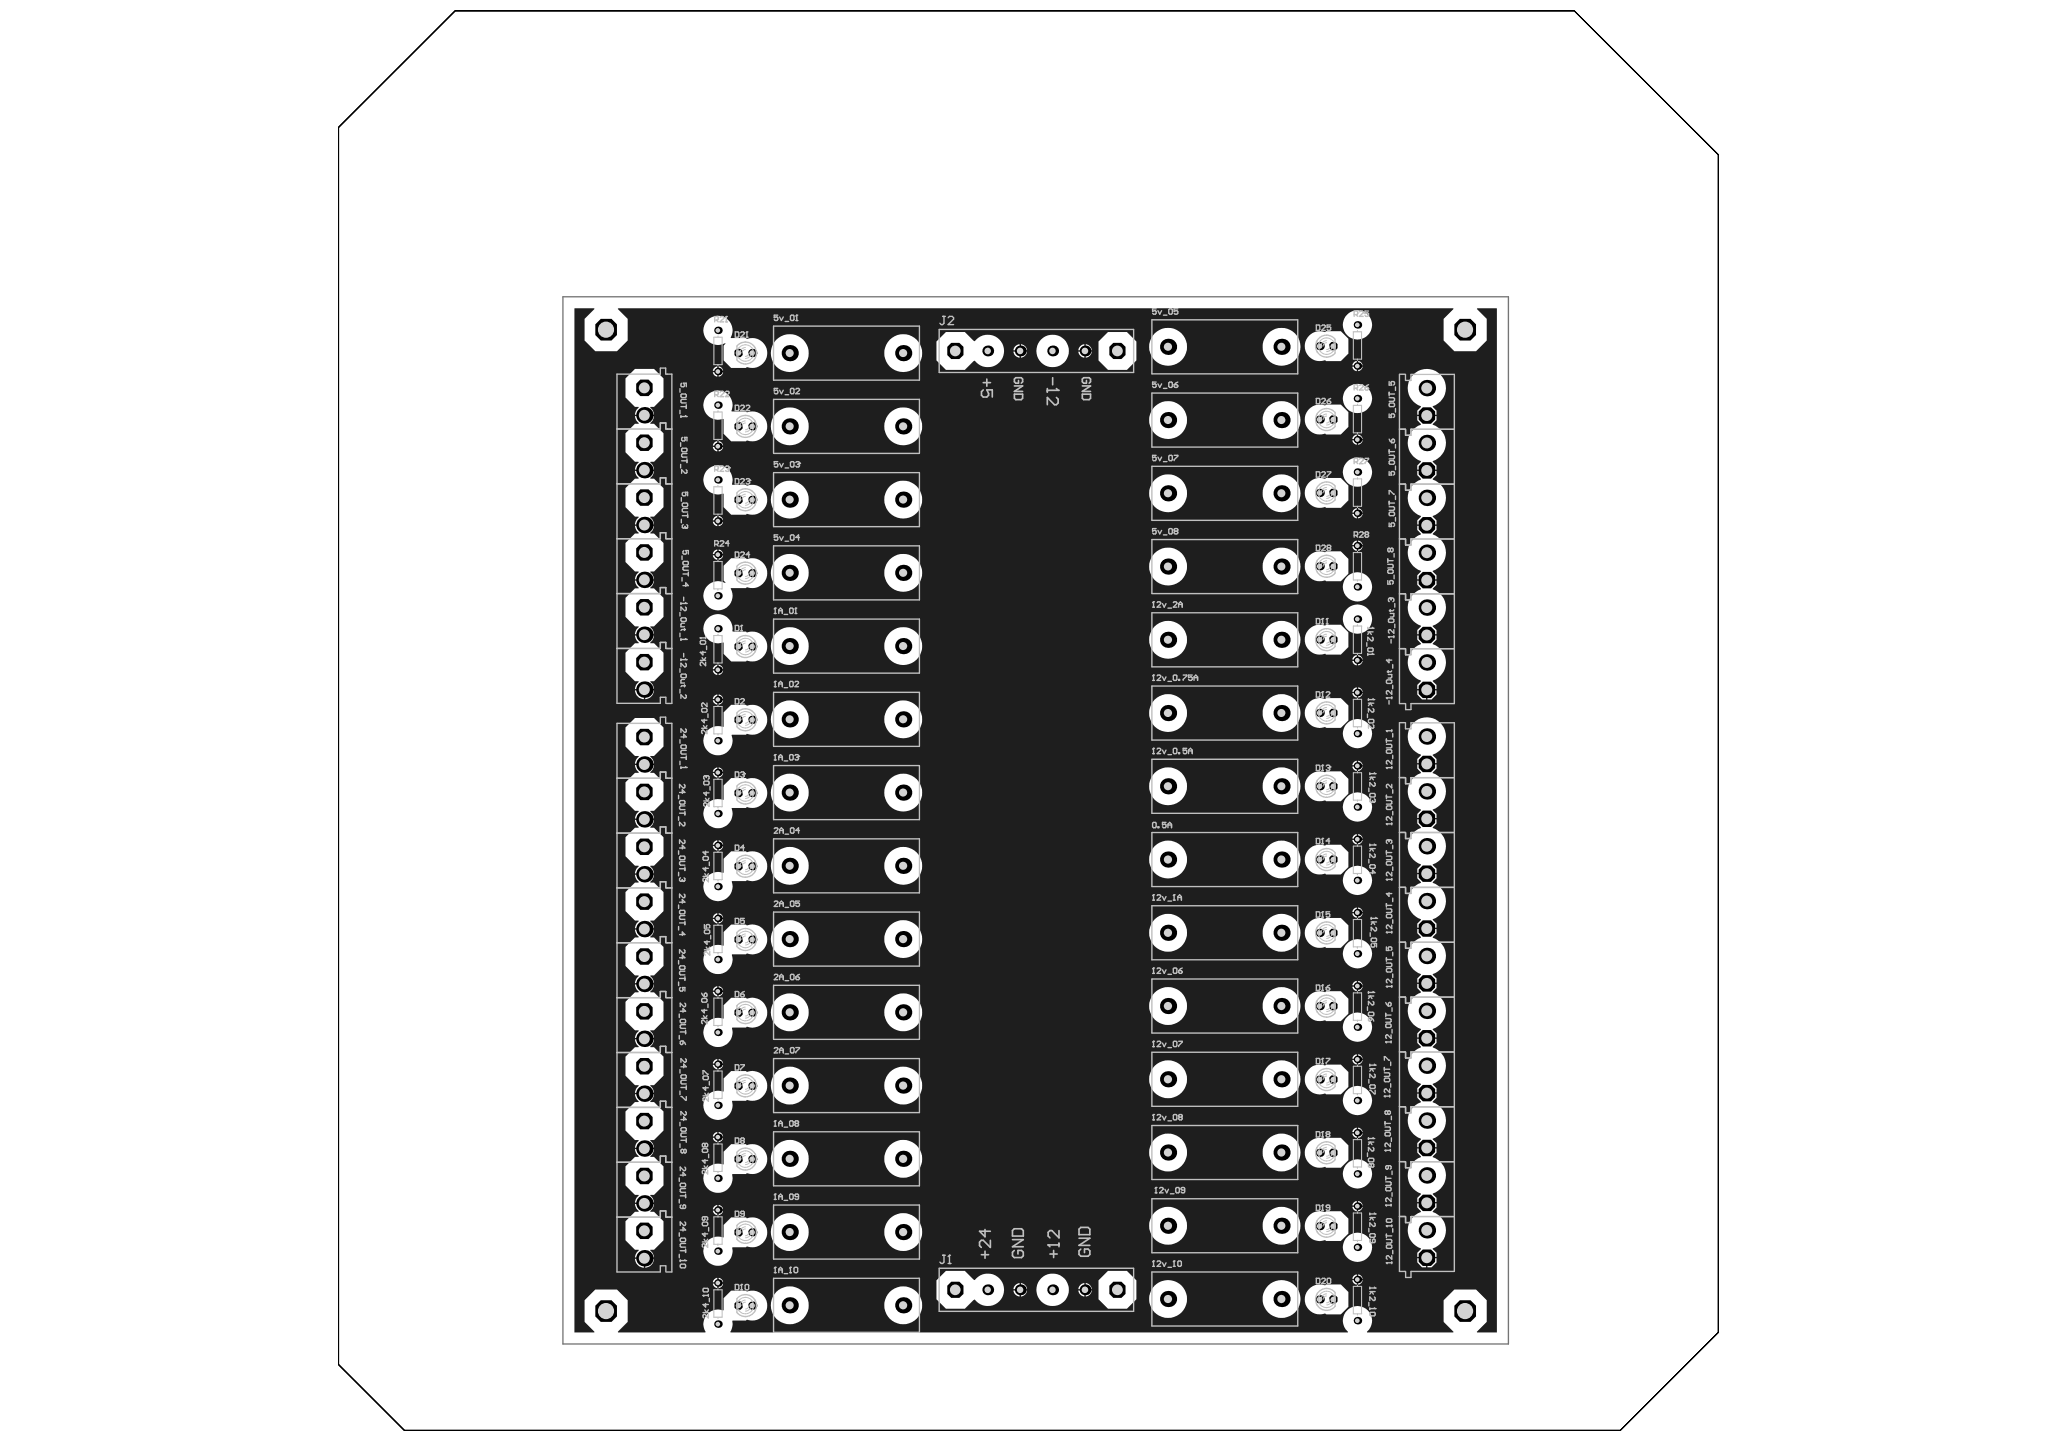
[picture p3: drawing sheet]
<svg xmlns="http://www.w3.org/2000/svg" width="291mm" height="204mm" viewBox="0 0 291 204" stroke-linecap="round" stroke-linejoin="round" font-family="sans-serif">
<path d="M47.8 18l16.4-16.5h157.9l20.3 20.3v166.2l-13.8 13.8h-171.5l-9.3-9.2z" fill="none" stroke="#000" stroke-width=".14"/>
<path d="M79.4 41.9h133.4v147.8h-133.4z" fill="none" stroke="#787878" stroke-width=".19"/>
<path d="M81 43.5h2.8l.1 .1-1.4 1.4v3.1l1.5 1.5h3l1.6-1.5v-3.1l-1.4-1.4v-.1h117.8l.1 .1-1.4 1.4v3.1l1.5 1.5h3l1.5-1.5v-3.1l-1.4-1.4 .1-.1h2.8v144.5h-2.8l-.1-.1 1.4-1.4v-3l-1.5-1.5h-3l-1.5 1.5v3l1.4 1.4-.1 .1h-12.1l-.1-.1a2.06 2.06 0 0 0 .2-3 2.06 2.06 0 0 0-3 0 2.06 2.06 0 0 0 .2 3v.1h-87.1l.2-.8 .1-.9h1.8l.2-.1a2.11 2.11 0 0 0 2.8-2 2.11 2.11 0 0 0-2.8-1.9l-.2-.2h-2.1l-1 1.1v1.7a2.11 2.11 0 0 0-2.4 .6 2.11 2.11 0 0 0-.2 2.4v.1h-12.3v-.1l1.4-1.4v-3l-1.6-1.5h-3l-1.5 1.5v3l1.4 1.4-.1 .1h-2.8zM189.4 45.8a2.1 2.1 0 0 0 4.2 0 2.1 2.1 0 0 0-4.2 0zM153.2 48.6v.8h.8a.94 .94 0 0 0-.8-.8zM152.4 48.8l-.3 .6h.9v-.8zM144 48.6v.8h.9a.94 .94 0 0 0-.9-.8zM143.2 48.8l-.2 .6h.8v-.8zM153.2 49.6v.9a.94 .94 0 0 0 .8-.9zM152.1 49.6a.94 .94 0 0 0 .9 .9v-.9zM144 49.6v.9h.2a.95 .95 0 0 0 .7-.9zM143 49.6a.93 .93 0 0 0 .8 .9v-.9zM184.7 47.4a2.11 2.11 0 0 0-.3 2.6 2.11 2.11 0 0 0 2.5 .8l.2 .2h2.1l1-1.1v-2.1l-1-1.1h-2.1l-.2 .2a2.08 2.08 0 0 0-2.2 .5zM191.6 50.9v.7h.6l-.2-.5zM191 51.1l-.2 .5h.6v-.7zM178.1 48.9a2.7 2.7 0 0 0 5.4 0 2.7 2.7 0 0 0-5.4 0zM162.1 48.9a2.7 2.7 0 0 0 5.4 0 2.7 2.7 0 0 0-5.4 0zM146.2 49.5a2.3 2.3 0 0 0 4.6 0 2.3 2.3 0 0 0-4.6 0zM132.1 48.2v2.7l1.3 1.3h2.7l1.4-1.3a2.32 2.32 0 0 0 3.4 .3 2.32 2.32 0 0 0 0-3.4 2.32 2.32 0 0 0-3.4 .3l-1.4-1.2h-2.7zM99.8 45.2a2.06 2.06 0 0 0-.2 2.7 2.06 2.06 0 0 0 2.7 .5l.1 .1-.3 .3v2.1l1 1h2.1l.2-.1a2.11 2.11 0 0 0 2.8-2 2.11 2.11 0 0 0-2.8-2l-.2-.1-2.1-.1a2.05 2.05 0 0 0-.6-2.6 2.05 2.05 0 0 0-2.7 .2zM155 48.2v2.7l1.3 1.3h2.7l1.3-1.3v-2.7l-1.3-1.3h-2.7zM101.4 51.7v.6h.6l-.2-.4zM100.8 51.9l-.2 .4h.6v-.6zM191.6 51.7v.7l.4-.2 .2-.4v-.1zM190.8 51.7l.2 .5 .4 .2v-.7zM124.8 49.8a2.67 2.67 0 0 0 5.3 0 2.67 2.67 0 0 0-5.3 0zM108.7 49.8a2.7 2.7 0 0 0 5.4 0 2.7 2.7 0 0 0-5.4 0zM101.4 52.5v.6l.4-.2 .2-.3v-.1zM100.6 52.5l.2 .4 .4 .2v-.6zM189.4 56.2a2.1 2.1 0 0 0 4.2 0 2.1 2.1 0 0 0-4.2 0zM88.2 53.4v2.7l1.4 1.3h.5v.1l-.3 .3-.2 .7h2.7l-.2-.7-.4-.3 .1-.1h.5l1.3-1.3v-2.7l-1.3-1.3h-2.7zM199.4 52.9a2.7 2.7 0 0 0 1.1 4.4v.1l-.6 .5v.6h2.8v-.6l-.6-.5v-.1a2.7 2.7 0 0 0 1.5-4 2.7 2.7 0 0 0-4.2-.4zM184.7 57.7a2.11 2.11 0 0 0-.3 2.6 2.11 2.11 0 0 0 2.5 .9l.2 .1h2.1l1-1.1v-2l-1-1.1h-2.1l-.2 .1a2.08 2.08 0 0 0-2.2 .5zM191.6 61.3v.6h.6l-.2-.4zM191 61.5l-.2 .4h.6v-.6zM178.1 59.3a2.7 2.7 0 0 0 5.4 0 2.7 2.7 0 0 0-5.4 0zM162.1 59.3a2.7 2.7 0 0 0 5.4 0 2.7 2.7 0 0 0-5.4 0zM99.8 55.7a2.1 2.1 0 0 0-.2 2.6 2.1 2.1 0 0 0 2.5 .8v2.1l1 1.1h2.1l.2-.2a2.11 2.11 0 0 0 2.8-1.9 2.11 2.11 0 0 0-2.8-2l-.2-.1h-2a2.1 2.1 0 0 0-.7-2.6 2.1 2.1 0 0 0-2.7 .2zM191.6 62.1v.7l.4-.3 .2-.3v-.1zM190.8 62.1l.2 .4 .4 .3v-.7zM124.8 60.2a2.67 2.67 0 0 0 5.3 0 2.67 2.67 0 0 0-5.3 0zM108.7 60.2a2.7 2.7 0 0 0 5.4 0 2.7 2.7 0 0 0-5.4 0zM101.4 62.3v.6h.6l-.2-.4zM100.8 62.5l-.2 .4h.6v-.6zM101.4 63.1v.6l.4-.2 .2-.3v-.1zM100.6 63.1l.2 .4 .4 .2v-.6zM89.6 58.7l.2 .7 .3 .3v.1h-.5l-1.4 1.3v2.7l1.4 1.4h.5v.1l-.4 .5-.1 .5h2.7l-.2-.7-.4-.3 .1-.1h.5l1.3-1.4v-2.7l-1.3-1.3h-.5l-.1-.1 .4-.3 .2-.7zM199.9 58.7v.6l.6 .5v.1a2.7 2.7 0 0 0-1.9 2.6 2.7 2.7 0 0 0 1.9 2.6v.1l-.6 .5v.6h2.8v-.6l-.6-.5v-.1a2.7 2.7 0 0 0 1.9-2.6 2.7 2.7 0 0 0-1.9-2.6v-.1l.6-.5v-.6zM189.4 66.6a2.1 2.1 0 0 0 4.2 0 2.1 2.1 0 0 0-4.2 0zM184.7 68.1a2.11 2.11 0 0 0-.3 2.6 2.11 2.11 0 0 0 2.5 .8l.2 .2h2.1l1-1.1v-2.1l-1-1.1h-2.1l-.2 .2a2.08 2.08 0 0 0-2.2 .5zM178.1 69.6a2.7 2.7 0 0 0 5.4 0 2.7 2.7 0 0 0-5.4 0zM162.1 69.6a2.7 2.7 0 0 0 5.4 0 2.7 2.7 0 0 0-5.4 0zM191.6 71.7v.6h.6l-.2-.4zM191 71.9l-.2 .4h.6v-.6zM99.8 66.3a2.1 2.1 0 0 0-.2 2.6 2.1 2.1 0 0 0 2.5 .8v1.9l1 1h2.1l.2-.1a2.11 2.11 0 0 0 2.8-2 2.11 2.11 0 0 0-2.8-2l-.2-.1h-1.9v-.1a2.06 2.06 0 0 0-.9-2.3 2.06 2.06 0 0 0-2.6 .3zM191.6 72.5v.7l.4-.3 .2-.3v-.1zM190.8 72.5l.2 .4 .4 .3v-.7zM124.8 70.5a2.67 2.67 0 0 0 5.3 0 2.67 2.67 0 0 0-5.3 0zM108.7 70.5a2.7 2.7 0 0 0 5.4 0 2.7 2.7 0 0 0-5.4 0zM101.4 72.8v.6h.6l-.2-.4zM100.8 73l-.2 .4h.6v-.6zM89.6 66.5l.2 .6 .3 .3v.1h-.5l-1.4 1.4v2.7l1.4 1.3h.5v.1l-.4 .6-.1 .4h2.7l-.2-.7-.4-.3 .1-.1h.5l1.3-1.3v-2.7l-1.3-1.4h-.5l-.1-.1 .4-.3 .2-.6zM199.9 66.5v.5l.6 .6v.1a2.7 2.7 0 0 0-1.9 2.5 2.7 2.7 0 0 0 1.9 2.6v.1l-.6 .5v.6h2.8v-.6l-.6-.5v-.1a2.7 2.7 0 0 0 1.9-2.6 2.7 2.7 0 0 0-1.9-2.5v-.1l.6-.6v-.5zM101.4 73.6v.6l.4-.2 .2-.3v-.1zM100.6 73.6l.2 .4 .4 .2v-.6zM191.6 76.3v.6h.6l-.2-.4zM191 76.5l-.2 .4h.6v-.6zM191.6 77.1v.6l.4-.2 .2-.3v-.1zM190.8 77.1l.2 .4 .4 .2v-.6zM101.4 77.5v.7h.6l-.2-.5zM100.8 77.7l-.2 .5h.6v-.7zM102.1 79.8v2.1l.3 .3-.1 .1a2.06 2.06 0 0 0-3 1.4 2.06 2.06 0 0 0 2.3 2.4 2.06 2.06 0 0 0 1.5-3.1h2.1l.2-.1a2.11 2.11 0 0 0 2.8-2 2.11 2.11 0 0 0-2.8-2l-.2-.1h-2.1zM101.4 78.4v.6l.4-.2 .2-.3v-.1zM100.6 78.4l.2 .4 .4 .2v-.6zM89.6 74.2l.2 .7 .3 .3v.1h-.5l-1.4 1.3v2.7l1.4 1.3h.5v.1l-.4 .6-.1 .4h2.7l-.2-.6-.4-.4 .1-.1h.5l1.3-1.3v-2.7l-1.3-1.3h-.5l-.1-.1 .4-.3 .2-.7zM199.9 74.2v.6l.6 .5v.1a2.7 2.7 0 0 0-1.9 2.6 2.7 2.7 0 0 0 1.9 2.5v.1l-.6 .6v.5h2.8v-.5l-.6-.6v-.1a2.7 2.7 0 0 0 1.9-2.5 2.7 2.7 0 0 0-1.9-2.6v-.1l.6-.5v-.6zM184.7 78.4a2.11 2.11 0 0 0-.3 2.7 2.11 2.11 0 0 0 2.5 .8l.2 .1h2.1l1-1v-2.1l-1-1.1h-2.1l-.2 .1a2.08 2.08 0 0 0-2.2 .5zM178.1 80a2.7 2.7 0 0 0 5.4 0 2.7 2.7 0 0 0-5.4 0zM162.1 80a2.7 2.7 0 0 0 5.4 0 2.7 2.7 0 0 0-5.4 0zM124.8 80.8a2.67 2.67 0 0 0 5.3 0 2.67 2.67 0 0 0-5.3 0zM108.7 80.8a2.7 2.7 0 0 0 5.4 0 2.7 2.7 0 0 0-5.4 0zM189.4 82.8a2.1 2.1 0 0 0 4.2 0 2.1 2.1 0 0 0-4.2 0zM189.4 87.4a2.1 2.1 0 0 0 4.2 0 2.1 2.1 0 0 0-4.2 0zM89.6 81.9l.2 .7 .3 .3v.1h-.5l-1.4 1.4v2.7l1.4 1.3h.5v.1l-.4 .6-.1 .4h2.7l-.2-.7-.4-.3 .1-.1h.5l1.3-1.3v-2.7l-1.3-1.4h-.5l-.1-.1 .4-.3 .2-.7zM199.9 81.9v.6l.6 .6v.1a2.7 2.7 0 0 0-1.9 2.5 2.7 2.7 0 0 0 1.9 2.6v.1l-.6 .5v.6h2.8v-.6l-.6-.5v-.1a2.7 2.7 0 0 0 1.9-2.6 2.7 2.7 0 0 0-1.9-2.5v-.1l.6-.6v-.6zM184.7 88.8a2.11 2.11 0 0 0-.3 2.6 2.11 2.11 0 0 0 2.5 .8l.2 .2h2.1l1-1.1v-2.1l-1-1h-2.1l-.2 .1a2.08 2.08 0 0 0-2.2 .5zM178.1 90.3a2.7 2.7 0 0 0 5.4 0 2.7 2.7 0 0 0-5.4 0zM162.1 90.3a2.7 2.7 0 0 0 5.4 0 2.7 2.7 0 0 0-5.4 0zM191.6 92.5v.6h.6l-.2-.5zM191 92.6l-.2 .5h.6v-.6zM99.8 87.3a2.1 2.1 0 0 0-.2 2.6 2.1 2.1 0 0 0 2.5 .8v1.6l1 1h2.1l.2-.1a2.11 2.11 0 0 0 2.8-2 2.11 2.11 0 0 0-2.8-1.9l-.2-.2h-1.8a2.11 2.11 0 0 0-1.1-2.2 2.11 2.11 0 0 0-2.5 .4zM124.8 91.2a2.67 2.67 0 0 0 5.3 0 2.67 2.67 0 0 0-5.3 0zM108.7 91.2a2.7 2.7 0 0 0 5.4 0 2.7 2.7 0 0 0-5.4 0zM191.6 93.3v.6l.4-.2 .2-.3v-.1zM190.8 93.3l.2 .4 .4 .2v-.6zM101.4 93.8v.6h.6l-.2-.4zM100.8 94l-.2 .4h.6v-.6zM101.4 94.6v.6l.4-.2 .2-.3v-.1zM100.6 94.6l.2 .4 .4 .2v-.6zM89.6 89.7l.2 .6 .3 .4v.1h-.5l-1.4 1.3v2.7l1.4 1.3h.5v.1l-.4 .6-.1 .4h2.7l-.2-.6-.4-.4 .1-.1h.5l1.3-1.3v-2.7l-1.3-1.3h-.5l-.1-.1 .4-.4 .2-.6zM199.9 89.7v.6l.6 .5v.1a2.7 2.7 0 0 0-1.9 2.6 2.7 2.7 0 0 0 1.9 2.5v.1l-.6 .6v.5h2.8v-.5l-.6-.6v-.1a2.7 2.7 0 0 0 1.9-2.5 2.7 2.7 0 0 0-1.9-2.6v-.1l.6-.5v-.6zM191.6 97v.6h.6l-.2-.4zM191 97.2l-.2 .4h.6v-.6zM191.6 97.8v.6l.4-.2 .2-.3v-.1zM190.8 97.8l.2 .4 .4 .2v-.6zM101.4 98v.6h.6l-.2-.4zM100.8 98.2l-.2 .4h.6v-.6zM91 97.4v1.3a1.33 1.33 0 0 0 1.3-1.3zM89.6 97.4a1.33 1.33 0 0 0 1.2 1.3v-1.3zM201.4 97.4v1.3h.6l.7-.7v-.6zM199.9 97.4v.6l.7 .7h.6v-1.3zM101.4 98.8v.6l.4-.2 .2-.3v-.1zM100.6 98.8l.2 .4 .4 .2v-.6zM102.1 100.5v2l-.1 .1a2.06 2.06 0 0 0-2.8 1.7 2.06 2.06 0 0 0 2.4 2.3 2.06 2.06 0 0 0 1.6-2.8v-.1h2l.2-.2a2.11 2.11 0 0 0 2.8-1.9 2.11 2.11 0 0 0-2.8-2l-.2-.1h-2.1zM184.7 99.1a2.11 2.11 0 0 0-.3 2.7 2.11 2.11 0 0 0 2.5 .8l.2 .1h2.1l1-1v-2.1l-1-1.1h-2.1l-.2 .1a2.12 2.12 0 0 0-2.2 .5zM178.1 100.6a2.7 2.7 0 0 0 5.4 0 2.7 2.7 0 0 0-5.4 0zM162.1 100.6a2.7 2.7 0 0 0 5.4 0 2.7 2.7 0 0 0-5.4 0zM124.8 101.5a2.67 2.67 0 0 0 5.3 0 2.67 2.67 0 0 0-5.3 0zM108.7 101.5a2.7 2.7 0 0 0 5.4 0 2.7 2.7 0 0 0-5.4 0zM189.4 103.5a2.1 2.1 0 0 0 4.2 0 2.1 2.1 0 0 0-4.2 0zM199.4 102a2.7 2.7 0 0 0 1.1 4.5v.1l-.6 .5v.6h2.8v-.6l-.6-.5v-.1a2.7 2.7 0 0 0 1.5-4 2.7 2.7 0 0 0-4.2-.5zM88.2 102.7v2.6l1.4 1.4h.5v.1l-.3 .3-.2 .7h2.7l-.2-.7-.4-.3 .1-.1h.5l1.3-1.4v-2.6l-1.3-1.4h-2.7zM191.6 107.4v.6h.6l-.2-.5zM191 107.5l-.2 .5h.6v-.6zM191.6 108.2v.6l.4-.2 .2-.3v-.1zM190.8 108.2l.2 .4 .4 .2v-.6zM101.4 108.3v.6h.6l-.2-.4zM100.8 108.5l-.2 .4h.6v-.6zM101.4 109.1v.6l.4-.2 .2-.3v-.1zM100.6 109.1l.2 .4 .4 .2v-.6zM102.1 110.8v2l-.1 .1a2.06 2.06 0 0 0-2.8 1.7 2.06 2.06 0 0 0 2.3 2.3 2.06 2.06 0 0 0 1.7-2.8l.1-.1h1.9l.2-.1a2.11 2.11 0 0 0 2.8-2 2.11 2.11 0 0 0-2.8-2l-.2-.1h-2.1zM184.7 109.5a2.11 2.11 0 0 0-.3 2.6 2.11 2.11 0 0 0 2.5 .8l.2 .2h2.1l1-1.1v-2.1l-1-1.1h-2.1l-.2 .2a2.08 2.08 0 0 0-2.2 .5zM178.1 111a2.7 2.7 0 0 0 5.4 0 2.7 2.7 0 0 0-5.4 0zM162.1 111a2.7 2.7 0 0 0 5.4 0 2.7 2.7 0 0 0-5.4 0zM124.8 111.8a2.67 2.67 0 0 0 5.3 0 2.67 2.67 0 0 0-5.3 0zM108.7 111.8a2.7 2.7 0 0 0 5.4 0 2.7 2.7 0 0 0-5.4 0zM199.9 107.9v.6l.6 .5v.1a2.7 2.7 0 0 0-1.9 2.6 2.7 2.7 0 0 0 1.9 2.5v.1l-.6 .5v.6h2.8v-.6l-.6-.5v-.1a2.7 2.7 0 0 0 1.9-2.5 2.7 2.7 0 0 0-1.9-2.6v-.1l.6-.5v-.6zM89.6 108l.2 .6 .3 .4v.1h-.5l-1.4 1.3v2.7l1.4 1.3h.5v.1l-.3 .3-.2 .7h2.7l-.2-.7-.4-.3 .1-.1h.5l1.3-1.3v-2.7l-1.3-1.3h-.5l-.1-.1 .5-.6 .1-.4zM189.4 113.9a2.1 2.1 0 0 0 4.2 0 2.1 2.1 0 0 0-4.2 0zM191.6 117.7v.6h.6l-.2-.4zM191 117.9l-.2 .4h.6v-.6zM191.6 118.5v.6l.4-.2 .2-.3v-.1zM190.8 118.5l.2 .4 .4 .2v-.6zM101.4 118.6v.6h.6l-.2-.4zM100.8 118.8l-.2 .4h.6v-.6zM101.4 119.4v.6l.4-.2 .2-.3v-.1zM100.6 119.4l.2 .4 .4 .2v-.6zM102.1 121.2v1.9a2.08 2.08 0 0 0-2.9 2 2.08 2.08 0 0 0 3 1.8 2.05 2.05 0 0 0 1-2.5l.1-.1h1.9l.2-.1a2.11 2.11 0 0 0 2.8-2 2.11 2.11 0 0 0-2.8-1.9l-.2-.2h-2.1zM199.9 115.6v.6l.6 .5v.1a2.7 2.7 0 0 0-1.9 2.6 2.7 2.7 0 0 0 1.9 2.6v.1l-.6 .5v.6h2.8v-.6l-.6-.5v-.1a2.7 2.7 0 0 0 1.9-2.6 2.7 2.7 0 0 0-1.9-2.6v-.1l.6-.5v-.6zM89.6 115.7l.2 .7 .3 .3v.1h-.5l-1.4 1.3v2.7l1.4 1.4h.5v.1l-.3 .3-.2 .6h2.7l-.2-.6-.4-.3 .1-.1h.5l1.3-1.4v-2.7l-1.3-1.3h-.5l-.1-.1 .5-.6 .1-.4zM184.7 119.8a2.11 2.11 0 0 0-.3 2.6 2.11 2.11 0 0 0 2.5 .9l.2 .1h2.1l1-1v-2.2l-1-1h-2.1l-.2 .1a2.12 2.12 0 0 0-2.2 .5zM178.1 121.3a2.7 2.7 0 0 0 5.4 0 2.7 2.7 0 0 0-5.4 0zM162.1 121.3a2.7 2.7 0 0 0 5.4 0 2.7 2.7 0 0 0-5.4 0zM124.8 122.2a2.67 2.67 0 0 0 5.3 0 2.67 2.67 0 0 0-5.3 0zM108.7 122.2a2.7 2.7 0 0 0 5.4 0 2.7 2.7 0 0 0-5.4 0zM189.4 124.2a2.1 2.1 0 0 0 4.2 0 2.1 2.1 0 0 0-4.2 0zM191.6 128.1v.6h.6l-.2-.4zM191 128.3l-.2 .4h.6v-.6zM101.4 128.9v.6h.6l-.2-.4zM100.8 129.1l-.2 .4h.6v-.6zM191.6 128.9v.6l.4-.2 .2-.3v-.1zM190.8 128.9l.2 .4 .4 .2v-.6zM101.4 129.7v.6l.4-.2 .2-.3v-.1zM100.6 129.7l.2 .4 .4 .2v-.6zM102.1 131.5v1.9l-.1 .1a2.06 2.06 0 0 0-2.7 1.6 2.06 2.06 0 0 0 2.2 2.3 2.06 2.06 0 0 0 1.7-2.7h.1h1.9l.2-.2a2.11 2.11 0 0 0 2.8-1.9 2.11 2.11 0 0 0-2.8-2l-.2-.1h-2.1zM199.9 123.4v.5l.6 .6v.1a2.7 2.7 0 0 0-1.9 2.5 2.7 2.7 0 0 0 1.9 2.6v.1l-.6 .5v.6h2.8v-.6l-.6-.5v-.1a2.7 2.7 0 0 0 1.9-2.6 2.7 2.7 0 0 0-1.9-2.5v-.1l.6-.6v-.5zM89.6 123.4l.2 .7 .3 .3v.1h-.5l-1.4 1.4v2.7l1.4 1.3h.5v.1l-.3 .3-.2 .7h2.7l-.2-.7-.4-.3 .1-.1h.5l1.3-1.3v-2.7l-1.3-1.4h-.5l-.1-.1 .5-.5 .1-.5zM184.7 130.2a2.1 2.1 0 0 0-.3 2.6 2.1 2.1 0 0 0 2.5 .8l.2 .2h2.1l1-1.1v-2.1l-1-1.1h-2.1l-.2 .2a2.08 2.08 0 0 0-2.2 .5zM178.1 131.6a2.7 2.7 0 0 0 5.4 0 2.7 2.7 0 0 0-5.4 0zM162.1 131.6a2.7 2.7 0 0 0 5.4 0 2.7 2.7 0 0 0-5.4 0zM124.8 132.5a2.67 2.67 0 0 0 5.3 0 2.67 2.67 0 0 0-5.3 0zM108.7 132.5a2.7 2.7 0 0 0 5.4 0 2.7 2.7 0 0 0-5.4 0zM189.4 134.6a2.1 2.1 0 0 0 4.2 0 2.1 2.1 0 0 0-4.2 0zM199.9 131.1v.6l.6 .5v.1a2.7 2.7 0 0 0-1.9 2.6 2.7 2.7 0 0 0 1.9 2.6l-.6 .6v.6h2.8v-.6l-.6-.6a2.7 2.7 0 0 0 1.9-2.6 2.7 2.7 0 0 0-1.9-2.6v-.1l.6-.5v-.6zM89.6 131.2l.2 .7 .3 .3v.1h-.5l-1.4 1.3v2.7l1.4 1.3h.5v.1l-.3 .4-.2 .6h2.7l-.2-.6-.4-.4 .1-.1h.5l1.3-1.3v-2.7l-1.3-1.3h-.5l-.1-.1 .5-.6 .1-.4zM191.6 138.4v.6h.6l-.2-.4zM191 138.6l-.2 .4h.6v-.6zM101.4 139.2v.6h.6l-.2-.4zM100.8 139.4l-.2 .4h.6v-.6zM191.6 139.2v.7l.4-.2 .2-.4v-.1zM190.8 139.2l.2 .5 .4 .2v-.7zM101.4 140v.6l.4-.2 .2-.3v-.1zM100.6 140l.2 .4 .4 .2v-.6zM102.1 141.8v1.9l-.1 .1a2.06 2.06 0 0 0-2.7 1.6 2.06 2.06 0 0 0 2.2 2.3 2.06 2.06 0 0 0 1.8-2.6v-.1h1.9l.2-.1a2.11 2.11 0 0 0 2.8-2 2.11 2.11 0 0 0-2.8-2l-.2-.1h-2.1zM184.7 140.5a2.11 2.11 0 0 0-.3 2.6 2.11 2.11 0 0 0 2.5 .9l.2 .1h2.1l1-1.1v-2.1l-1-1h-2.1l-.2 .1a2.03 2.03 0 0 0-2.2 .5zM178.1 142a2.7 2.7 0 0 0 5.4 0 2.7 2.7 0 0 0-5.4 0zM162.1 142a2.7 2.7 0 0 0 5.4 0 2.7 2.7 0 0 0-5.4 0zM124.8 142.9a2.67 2.67 0 0 0 5.3 0 2.67 2.67 0 0 0-5.3 0zM108.7 142.9a2.7 2.7 0 0 0 5.4 0 2.7 2.7 0 0 0-5.4 0zM199.9 138.8v.6l.6 .6v.1a2.7 2.7 0 0 0-1.9 2.5 2.7 2.7 0 0 0 1.9 2.6v.1l-.6 .5v.6h2.8v-.6l-.6-.5v-.1a2.7 2.7 0 0 0 1.9-2.6 2.7 2.7 0 0 0-1.9-2.5v-.1l.6-.6v-.6zM89.6 138.9l.2 .7 .3 .3v.1h-.5l-1.4 1.4v2.7l1.4 1.3h.5v.1l-.3 .3-.2 .7h2.7l-.2-.7-.4-.3 .1-.1h.5l1.3-1.3v-2.7l-1.3-1.4h-.5l-.1-.1 .5-.6 .1-.4zM189.4 144.9a2.1 2.1 0 0 0 4.2 0 2.1 2.1 0 0 0-4.2 0zM191.6 148.8v.6h.6l-.2-.4zM191 149l-.2 .4h.6v-.6zM101.4 149.5v.6h.6l-.2-.5zM100.8 149.6l-.2 .5h.6v-.6zM191.6 149.6v.6l.4-.2 .2-.3v-.1zM190.8 149.6l.2 .4 .4 .2v-.6zM101.4 150.3v.6l.4-.2 .2-.3v-.1zM100.6 150.3l.2 .4 .4 .2v-.6zM102.1 152.2v1.8a2.08 2.08 0 0 0-2.9 2 2.08 2.08 0 0 0 3 1.8 2.04 2.04 0 0 0 1.1-2.4v-.1h1.9l.2-.1a2.11 2.11 0 0 0 2.8-2 2.11 2.11 0 0 0-2.8-1.9l-.2-.2h-2.1zM199.9 146.6v.6l.6 .5v.1a2.7 2.7 0 0 0-1.9 2.6 2.7 2.7 0 0 0 1.9 2.5v.1l-.6 .6v.5h2.8v-.5l-.6-.6v-.1a2.7 2.7 0 0 0 1.9-2.5 2.7 2.7 0 0 0-1.9-2.6v-.1l.6-.5v-.6zM89.6 146.7l.2 .6 .3 .4v.1h-.5l-1.4 1.3v2.7l1.4 1.3h.5v.1l-.3 .4-.2 .6h2.7l-.2-.6-.4-.4 .1-.1h.5l1.3-1.3v-2.7l-1.3-1.3h-.5l-.1-.1 .5-.6 .1-.4zM184.7 150.8a2.1 2.1 0 0 0-.3 2.7 2.1 2.1 0 0 0 2.5 .8l.2 .1h2.1l1-1v-2.1l-1-1.1h-2.1l-.2 .2a2.08 2.08 0 0 0-2.2 .4zM178.1 152.3a2.7 2.7 0 0 0 5.4 0 2.7 2.7 0 0 0-5.4 0zM162.1 152.3a2.7 2.7 0 0 0 5.4 0 2.7 2.7 0 0 0-5.4 0zM124.8 153.2a2.67 2.67 0 0 0 5.3 0 2.67 2.67 0 0 0-5.3 0zM108.7 153.2a2.7 2.7 0 0 0 5.4 0 2.7 2.7 0 0 0-5.4 0zM189.4 155.3a2.1 2.1 0 0 0 4.2 0 2.1 2.1 0 0 0-4.2 0zM191.6 159.1v.6h.6l-.2-.4zM191 159.3l-.2 .4h.6v-.6zM101.4 159.7v.7h.6l-.2-.5zM100.8 159.9l-.2 .5h.6v-.7zM191.6 159.9v.7l.4-.2 .2-.4v-.1zM190.8 159.9l.2 .5 .4 .2v-.7zM101.4 160.6v.6l.4-.2 .2-.4zM100.6 160.6l.2 .4 .4 .2v-.6zM102.1 162.5v1.8h-.1a2.06 2.06 0 0 0-2.7 1.7 2.06 2.06 0 0 0 2.1 2.3 2.06 2.06 0 0 0 1.9-2.6h1.9l.2-.2a2.11 2.11 0 0 0 2.8-1.9 2.11 2.11 0 0 0-2.8-2l-.2-.1h-2.1zM199.9 154.3v.6l.6 .6a2.7 2.7 0 0 0-1.9 2.6 2.7 2.7 0 0 0 1.9 2.6v.1l-.6 .5v.6h2.8v-.6l-.6-.5v-.1a2.7 2.7 0 0 0 1.9-2.6 2.7 2.7 0 0 0-1.9-2.6l.6-.6v-.6zM89.6 154.4l.2 .7 .3 .3v.1h-.5l-1.4 1.3v2.7l1.4 1.4h.5v.1l-.3 .3-.2 .7h2.7l-.2-.7-.4-.3 .1-.1h.5l1.3-1.4v-2.7l-1.3-1.3h-.5l-.1-.1 .5-.6 .1-.4zM184.7 161.2a2.11 2.11 0 0 0-.3 2.6 2.11 2.11 0 0 0 2.5 .8l.2 .2h2.1l1-1.1v-2.1l-1-1h-2.1l-.2 .1a2.08 2.08 0 0 0-2.2 .5zM178.1 162.6a2.7 2.7 0 0 0 5.4 0 2.7 2.7 0 0 0-5.4 0zM162.1 162.6a2.7 2.7 0 0 0 5.4 0 2.7 2.7 0 0 0-5.4 0zM124.8 163.5a2.67 2.67 0 0 0 5.3 0 2.67 2.67 0 0 0-5.3 0zM108.7 163.5a2.7 2.7 0 0 0 5.4 0 2.7 2.7 0 0 0-5.4 0zM189.4 165.6a2.1 2.1 0 0 0 4.2 0 2.1 2.1 0 0 0-4.2 0zM199.9 162.1v.6l.6 .5v.1a2.7 2.7 0 0 0-1.9 2.6 2.7 2.7 0 0 0 1.9 2.5v.1l-.6 .5v.6h2.8v-.6l-.6-.5v-.1a2.7 2.7 0 0 0 1.9-2.5 2.7 2.7 0 0 0-1.9-2.6v-.1l.6-.5v-.6zM89.6 162.1l.2 .7 .3 .4v.1h-.5l-1.4 1.3v2.7l1.4 1.3h.5v.1l-.3 .3-.2 .7h2.7l-.2-.7-.4-.3 .1-.1h.5l1.3-1.3v-2.7l-1.3-1.3h-.5l-.1-.1 .5-.6 .1-.5zM191.6 169.5v.6h.6l-.2-.4zM191 169.7l-.2 .4h.6v-.6zM101.4 170v.6h.6l-.2-.4zM100.8 170.2l-.2 .4h.6v-.6zM191.6 170.3v.6l.4-.2 .2-.3v-.1zM190.8 170.3l.2 .4 .4 .2v-.6zM101.4 170.8v.7l.4-.2 .2-.4v-.1zM100.6 170.8l.2 .5 .4 .2v-.7zM99.8 175.1a2.06 2.06 0 0 0 .9 3.4 2.06 2.06 0 0 0 2.6-2.4l.1-.1h1.8l.2-.1a2.11 2.11 0 0 0 2.8-2 2.11 2.11 0 0 0-2.8-2l-.2-.1h-2.1l-1 1.1v1.7h-.1a2 2 0 0 0-2.2 .5zM184.7 171.5a2.11 2.11 0 0 0-.3 2.7 2.11 2.11 0 0 0 2.5 .8l.2 .1h2.1l1-1v-2.1l-1-1.1h-2.1l-.2 .2a2.12 2.12 0 0 0-2.2 .4zM178.1 173a2.7 2.7 0 0 0 5.4 0 2.7 2.7 0 0 0-5.4 0zM162.1 173a2.7 2.7 0 0 0 5.4 0 2.7 2.7 0 0 0-5.4 0zM124.8 173.9a2.67 2.67 0 0 0 5.3 0 2.67 2.67 0 0 0-5.3 0zM108.7 173.9a2.7 2.7 0 0 0 5.4 0 2.7 2.7 0 0 0-5.4 0zM199.9 169.8v.6l.6 .5v.1a2.7 2.7 0 0 0-1.9 2.6 2.7 2.7 0 0 0 1.9 2.6v.1l-.6 .5v.6h2.8v-.6l-.6-.5v-.1a2.7 2.7 0 0 0 1.9-2.6 2.7 2.7 0 0 0-1.9-2.6v-.1l.6-.5v-.6zM89.6 169.9l.2 .7 .3 .3v.1h-.5l-1.4 1.3v2.7l1.4 1.4h.5v.1l-.3 .3-.2 .6h2.7l-.2-.6-.4-.3 .1-.1h.5l1.3-1.4v-2.7l-1.3-1.3h-.5l-.1-.1 .5-.6 .1-.4zM189.4 176a2.1 2.1 0 0 0 4.2 0 2.1 2.1 0 0 0-4.2 0zM201.4 177.6v1.2h.6l.7-.7v-.5zM199.9 177.6v.5l.7 .7h.6v-1.2zM91 177.6v1.3a1.33 1.33 0 0 0 1.3-1.3zM89.6 177.6a1.33 1.33 0 0 0 1.2 1.3v-1.3zM191.6 179.8v.7h.6l-.2-.5zM191 180l-.2 .5h.6v-.7zM101.4 180.3v.6h.6l-.2-.4zM100.8 180.5l-.2 .4h.6v-.6zM191.6 180.7v.6l.4-.2 .2-.4zM190.8 180.7l.2 .4 .4 .2v-.6zM101.4 181.1v.7l.4-.2 .2-.4v-.1zM100.6 181.1l.2 .5 .4 .2v-.7zM153.2 181.1v.8h.8a.94 .94 0 0 0-.8-.8zM152.4 181.3l-.3 .6h.9v-.8zM144 181.1v.8h.9a.94 .94 0 0 0-.9-.8zM143.2 181.3l-.2 .6h.8v-.8zM153.2 182.1v.9a.94 .94 0 0 0 .8-.9zM152.1 182.1a.94 .94 0 0 0 .9 .9v-.9zM144 182.1v.9l.2-.1a.95 .95 0 0 0 .7-.8zM143 182.1a.93 .93 0 0 0 .8 .9v-.9zM146.2 182a2.3 2.3 0 0 0 4.6 0 2.3 2.3 0 0 0-4.6 0zM132.1 180.7v2.6l1.3 1.4h2.7l1.4-1.3a2.32 2.32 0 0 0 3.4 .3 2.32 2.32 0 0 0 0-3.4 2.32 2.32 0 0 0-3.4 .3l-1.4-1.3h-2.7zM155 180.7v2.6l1.3 1.4h2.7l1.3-1.4v-2.6l-1.3-1.4h-2.7zM184.7 181.9a2.11 2.11 0 0 0-.3 2.6 2.11 2.11 0 0 0 2.5 .8l.2 .2h2.1l1-1.1v-2.1l-1-1h-2.1l-.2 .1a2.08 2.08 0 0 0-2.2 .5zM178.1 183.3a2.7 2.7 0 0 0 5.4 0 2.7 2.7 0 0 0-5.4 0zM162.1 183.3a2.7 2.7 0 0 0 5.4 0 2.7 2.7 0 0 0-5.4 0zM124.8 184.2a2.67 2.67 0 0 0 5.3 0 2.67 2.67 0 0 0-5.3 0zM108.7 184.2a2.7 2.7 0 0 0 5.4 0 2.7 2.7 0 0 0-5.4 0z" fill="#1e1e1e"/>
<circle cx="106.1" cy="184.2" r=".58" fill="#000"/>
<circle cx="106.1" cy="184.2" r=".39" fill="#d2d2d2"/>
<circle cx="106.1" cy="153.2" r=".58" fill="#000"/>
<circle cx="106.1" cy="153.2" r=".39" fill="#d2d2d2"/>
<circle cx="106.1" cy="122.2" r=".58" fill="#000"/>
<circle cx="106.1" cy="122.2" r=".39" fill="#d2d2d2"/>
<circle cx="106.1" cy="91.2" r=".58" fill="#000"/>
<circle cx="106.1" cy="91.2" r=".39" fill="#d2d2d2"/>
<circle cx="106.1" cy="60.2" r=".58" fill="#000"/>
<circle cx="106.1" cy="60.2" r=".39" fill="#d2d2d2"/>
<path d="M187.5 100.3l.3-.3h.6l.3 .3v.6l-.3 .3h-.6l-.3-.3z" fill-rule="evenodd" fill="#000"/>
<circle cx="188.1" cy="100.6" r=".39" fill="#d2d2d2"/>
<path d="M187.5 69.3l.3-.3h.6l.3 .3v.5l-.3 .3h-.6l-.3-.3z" fill-rule="evenodd" fill="#000"/>
<circle cx="188.1" cy="69.6" r=".39" fill="#d2d2d2"/>
<circle cx="106.1" cy="173.9" r=".58" fill="#000"/>
<circle cx="106.1" cy="173.9" r=".39" fill="#d2d2d2"/>
<circle cx="106.1" cy="142.9" r=".58" fill="#000"/>
<circle cx="106.1" cy="142.9" r=".39" fill="#d2d2d2"/>
<circle cx="106.1" cy="111.9" r=".58" fill="#000"/>
<circle cx="106.1" cy="111.9" r=".39" fill="#d2d2d2"/>
<circle cx="106.1" cy="80.9" r=".58" fill="#000"/>
<circle cx="106.1" cy="80.9" r=".39" fill="#d2d2d2"/>
<circle cx="106.1" cy="49.8" r=".58" fill="#000"/>
<circle cx="106.1" cy="49.8" r=".39" fill="#d2d2d2"/>
<path d="M187.5 183.1l.3-.3h.6l.3 .3v.6l-.3 .2h-.6l-.3-.2z" fill-rule="evenodd" fill="#000"/>
<circle cx="188.1" cy="183.4" r=".39" fill="#d2d2d2"/>
<path d="M187.5 172.7l.3-.3h.6l.3 .3v.6l-.3 .3h-.6l-.3-.3z" fill-rule="evenodd" fill="#000"/>
<circle cx="188.1" cy="173" r=".39" fill="#d2d2d2"/>
<path d="M187.5 162.4l.3-.3h.6l.3 .3v.6l-.3 .3h-.6l-.3-.3z" fill-rule="evenodd" fill="#000"/>
<circle cx="188.1" cy="162.7" r=".39" fill="#d2d2d2"/>
<path d="M187.5 152l.3-.2h.6l.3 .2v.6l-.3 .3h-.6l-.3-.3z" fill-rule="evenodd" fill="#000"/>
<circle cx="188.1" cy="152.3" r=".39" fill="#d2d2d2"/>
<path d="M187.5 141.7l.3-.3h.6l.3 .3v.6l-.3 .3h-.6l-.3-.3z" fill-rule="evenodd" fill="#000"/>
<circle cx="188.1" cy="142" r=".39" fill="#d2d2d2"/>
<path d="M187.5 131.4l.3-.3h.6l.3 .3v.5l-.3 .3h-.6l-.3-.3z" fill-rule="evenodd" fill="#000"/>
<circle cx="188.1" cy="131.6" r=".39" fill="#d2d2d2"/>
<path d="M187.5 110.7l.3-.3h.6l.3 .3v.5l-.3 .3h-.6l-.3-.3z" fill-rule="evenodd" fill="#000"/>
<circle cx="188.1" cy="111" r=".39" fill="#d2d2d2"/>
<path d="M187.5 79.6l.3-.3h.6l.3 .3v.6l-.3 .3h-.6l-.3-.3z" fill-rule="evenodd" fill="#000"/>
<circle cx="188.1" cy="79.9" r=".39" fill="#d2d2d2"/>
<path d="M187.5 48.6l.3-.3h.6l.3 .3v.5l-.3 .3h-.6l-.3-.3z" fill-rule="evenodd" fill="#000"/>
<circle cx="188.1" cy="48.8" r=".39" fill="#d2d2d2"/>
<circle cx="106.1" cy="163.6" r=".58" fill="#000"/>
<circle cx="106.1" cy="163.6" r=".39" fill="#d2d2d2"/>
<circle cx="106.1" cy="132.6" r=".58" fill="#000"/>
<circle cx="106.1" cy="132.6" r=".39" fill="#d2d2d2"/>
<circle cx="106.1" cy="101.6" r=".58" fill="#000"/>
<circle cx="106.1" cy="101.6" r=".39" fill="#d2d2d2"/>
<circle cx="106.1" cy="70.5" r=".58" fill="#000"/>
<circle cx="106.1" cy="70.5" r=".39" fill="#d2d2d2"/>
<path d="M187.5 121l.3-.3h.6l.3 .3v.6l-.3 .3h-.6l-.3-.3z" fill-rule="evenodd" fill="#000"/>
<circle cx="188.1" cy="121.3" r=".39" fill="#d2d2d2"/>
<path d="M187.5 90l.3-.3h.6l.3 .3v.6l-.3 .2h-.6l-.3-.2z" fill-rule="evenodd" fill="#000"/>
<circle cx="188.1" cy="90.3" r=".39" fill="#d2d2d2"/>
<path d="M187.5 58.9l.3-.3h.6l.3 .3v.6l-.3 .3h-.6l-.3-.3z" fill-rule="evenodd" fill="#000"/>
<circle cx="188.1" cy="59.2" r=".39" fill="#d2d2d2"/>
<circle cx="101.3" cy="181" r=".53" fill="#000"/>
<circle cx="101.3" cy="181" r=".33" fill="#d2d2d2"/>
<circle cx="101.3" cy="176.5" r=".53" fill="#000"/>
<circle cx="101.3" cy="176.6" r=".32" fill="#d2d2d2"/>
<circle cx="101.3" cy="150.2" r=".53" fill="#000"/>
<circle cx="101.3" cy="150.2" r=".33" fill="#d2d2d2"/>
<circle cx="101.3" cy="57.2" r=".53" fill="#000"/>
<circle cx="101.3" cy="57.2" r=".33" fill="#d2d2d2"/>
<circle cx="101.3" cy="52.4" r=".53" fill="#000"/>
<circle cx="101.3" cy="52.4" r=".33" fill="#d2d2d2"/>
<path d="M103.6 183.9l.3-.2h.6l.3 .2v.6l-.3 .3h-.6l-.3-.3z" fill-rule="evenodd" fill="#000"/>
<circle cx="104.2" cy="184.2" r=".39" fill="#d2d2d2"/>
<path d="M103.6 152.9l.3-.3h.6l.3 .3v.6l-.3 .3h-.6l-.3-.3z" fill-rule="evenodd" fill="#000"/>
<circle cx="104.2" cy="153.2" r=".39" fill="#d2d2d2"/>
<path d="M103.6 121.9l.3-.2h.6l.3 .2v.6l-.3 .3h-.6l-.3-.3z" fill-rule="evenodd" fill="#000"/>
<circle cx="104.2" cy="122.2" r=".39" fill="#d2d2d2"/>
<path d="M103.6 90.9l.3-.2h.6l.3 .2v.6l-.3 .3h-.6l-.3-.3z" fill-rule="evenodd" fill="#000"/>
<circle cx="104.2" cy="91.2" r=".39" fill="#d2d2d2"/>
<path d="M103.6 59.9l.3-.3h.6l.3 .3v.6l-.3 .2h-.6l-.3-.2z" fill-rule="evenodd" fill="#000"/>
<circle cx="104.2" cy="60.2" r=".39" fill="#d2d2d2"/>
<circle cx="186.2" cy="100.6" r=".58" fill="#000"/>
<circle cx="186.2" cy="100.6" r=".39" fill="#d2d2d2"/>
<circle cx="186.2" cy="69.6" r=".58" fill="#000"/>
<circle cx="186.2" cy="69.6" r=".39" fill="#d2d2d2"/>
<circle cx="191.5" cy="170.2" r=".53" fill="#000"/>
<circle cx="191.5" cy="170.2" r=".33" fill="#d2d2d2"/>
<circle cx="191.5" cy="165.7" r=".53" fill="#000"/>
<circle cx="191.5" cy="165.7" r=".33" fill="#d2d2d2"/>
<circle cx="191.5" cy="139.1" r=".53" fill="#000"/>
<circle cx="191.5" cy="139.1" r=".33" fill="#d2d2d2"/>
<circle cx="191.5" cy="134.6" r=".53" fill="#000"/>
<circle cx="191.5" cy="134.6" r=".33" fill="#d2d2d2"/>
<circle cx="191.5" cy="103.5" r=".53" fill="#000"/>
<circle cx="191.5" cy="103.5" r=".33" fill="#d2d2d2"/>
<circle cx="191.5" cy="66.6" r=".53" fill="#000"/>
<circle cx="191.5" cy="66.6" r=".32" fill="#d2d2d2"/>
<circle cx="101.3" cy="186.8" r=".53" fill="#000"/>
<circle cx="101.3" cy="186.8" r=".33" fill="#d2d2d2"/>
<circle cx="101.3" cy="166.3" r=".53" fill="#000"/>
<circle cx="101.3" cy="166.3" r=".32" fill="#d2d2d2"/>
<circle cx="101.3" cy="160.5" r=".53" fill="#000"/>
<circle cx="101.3" cy="160.5" r=".32" fill="#d2d2d2"/>
<circle cx="101.3" cy="156" r=".53" fill="#000"/>
<circle cx="101.3" cy="156" r=".33" fill="#d2d2d2"/>
<circle cx="101.3" cy="139.9" r=".53" fill="#000"/>
<circle cx="101.3" cy="139.9" r=".32" fill="#d2d2d2"/>
<circle cx="101.3" cy="135.4" r=".53" fill="#000"/>
<circle cx="101.3" cy="135.4" r=".32" fill="#d2d2d2"/>
<circle cx="101.3" cy="129.6" r=".53" fill="#000"/>
<circle cx="101.3" cy="129.6" r=".32" fill="#d2d2d2"/>
<circle cx="101.3" cy="125.1" r=".53" fill="#000"/>
<circle cx="101.3" cy="125.1" r=".33" fill="#d2d2d2"/>
<circle cx="101.3" cy="119.3" r=".53" fill="#000"/>
<circle cx="101.3" cy="119.3" r=".33" fill="#d2d2d2"/>
<circle cx="101.3" cy="109" r=".53" fill="#000"/>
<circle cx="101.3" cy="109" r=".32" fill="#d2d2d2"/>
<circle cx="101.3" cy="104.5" r=".53" fill="#000"/>
<circle cx="101.3" cy="104.5" r=".32" fill="#d2d2d2"/>
<circle cx="101.3" cy="98.7" r=".53" fill="#000"/>
<circle cx="101.3" cy="98.7" r=".32" fill="#d2d2d2"/>
<circle cx="101.3" cy="94.5" r=".53" fill="#000"/>
<circle cx="101.3" cy="94.5" r=".33" fill="#d2d2d2"/>
<circle cx="101.3" cy="88.7" r=".53" fill="#000"/>
<circle cx="101.3" cy="88.7" r=".33" fill="#d2d2d2"/>
<circle cx="101.3" cy="78.3" r=".53" fill="#000"/>
<circle cx="101.3" cy="78.3" r=".33" fill="#d2d2d2"/>
<circle cx="101.3" cy="73.5" r=".53" fill="#000"/>
<circle cx="101.3" cy="73.5" r=".33" fill="#d2d2d2"/>
<circle cx="101.3" cy="67.7" r=".53" fill="#000"/>
<circle cx="101.3" cy="67.7" r=".33" fill="#d2d2d2"/>
<circle cx="101.3" cy="63" r=".53" fill="#000"/>
<circle cx="101.3" cy="63" r=".33" fill="#d2d2d2"/>
<path d="M103.6 173.6l.3-.3h.6l.3 .3v.6l-.3 .3h-.6l-.3-.3z" fill-rule="evenodd" fill="#000"/>
<circle cx="104.2" cy="173.9" r=".39" fill="#d2d2d2"/>
<path d="M103.6 142.6l.3-.3h.6l.3 .3v.6l-.3 .3h-.6l-.3-.3z" fill-rule="evenodd" fill="#000"/>
<circle cx="104.2" cy="142.9" r=".39" fill="#d2d2d2"/>
<path d="M103.6 111.6l.3-.3h.6l.3 .3v.6l-.3 .3h-.6l-.3-.3z" fill-rule="evenodd" fill="#000"/>
<circle cx="104.2" cy="111.9" r=".39" fill="#d2d2d2"/>
<path d="M103.6 80.6l.3-.3h.6l.3 .3v.6l-.3 .3h-.6l-.3-.3z" fill-rule="evenodd" fill="#000"/>
<circle cx="104.2" cy="80.9" r=".39" fill="#d2d2d2"/>
<path d="M103.6 49.5l.3-.3h.6l.3 .3v.6l-.3 .3h-.6l-.3-.3z" fill-rule="evenodd" fill="#000"/>
<circle cx="104.2" cy="49.8" r=".39" fill="#d2d2d2"/>
<circle cx="111.4" cy="184.2" r="1.14" fill="#000"/>
<circle cx="111.4" cy="184.2" r=".58" fill="#d2d2d2"/>
<circle cx="111.4" cy="173.9" r="1.14" fill="#000"/>
<circle cx="111.4" cy="173.9" r=".58" fill="#d2d2d2"/>
<circle cx="111.4" cy="153.2" r="1.14" fill="#000"/>
<circle cx="111.4" cy="153.2" r=".58" fill="#d2d2d2"/>
<circle cx="111.4" cy="142.9" r="1.14" fill="#000"/>
<circle cx="111.4" cy="142.9" r=".58" fill="#d2d2d2"/>
<circle cx="111.4" cy="122.2" r="1.14" fill="#000"/>
<circle cx="111.4" cy="122.2" r=".57" fill="#d2d2d2"/>
<circle cx="111.4" cy="111.8" r="1.14" fill="#000"/>
<circle cx="111.4" cy="111.8" r=".57" fill="#d2d2d2"/>
<circle cx="111.4" cy="91.2" r="1.14" fill="#000"/>
<circle cx="111.4" cy="91.2" r=".57" fill="#d2d2d2"/>
<circle cx="111.4" cy="80.8" r="1.14" fill="#000"/>
<circle cx="111.4" cy="80.8" r=".57" fill="#d2d2d2"/>
<circle cx="111.4" cy="60.2" r="1.14" fill="#000"/>
<circle cx="111.4" cy="60.2" r=".57" fill="#d2d2d2"/>
<circle cx="111.4" cy="49.8" r="1.14" fill="#000"/>
<circle cx="111.4" cy="49.8" r=".57" fill="#d2d2d2"/>
<circle cx="139.4" cy="49.5" r=".76" fill="#000"/>
<circle cx="139.3" cy="49.5" r=".46" fill="#d2d2d2"/>
<circle cx="143.9" cy="49.5" r=".76" fill="#000"/>
<circle cx="143.9" cy="49.5" r=".46" fill="#d2d2d2"/>
<circle cx="148.5" cy="49.5" r=".76" fill="#000"/>
<circle cx="148.5" cy="49.5" r=".46" fill="#d2d2d2"/>
<circle cx="180.8" cy="173" r="1.14" fill="#000"/>
<circle cx="180.8" cy="173" r=".58" fill="#d2d2d2"/>
<circle cx="180.8" cy="162.6" r="1.14" fill="#000"/>
<circle cx="180.8" cy="162.6" r=".58" fill="#d2d2d2"/>
<circle cx="180.8" cy="142" r="1.14" fill="#000"/>
<circle cx="180.8" cy="142" r=".58" fill="#d2d2d2"/>
<circle cx="180.8" cy="131.6" r="1.14" fill="#000"/>
<circle cx="180.8" cy="131.6" r=".58" fill="#d2d2d2"/>
<circle cx="180.8" cy="111" r="1.14" fill="#000"/>
<circle cx="180.8" cy="110.9" r=".57" fill="#d2d2d2"/>
<circle cx="180.8" cy="100.6" r="1.14" fill="#000"/>
<circle cx="180.8" cy="100.6" r=".57" fill="#d2d2d2"/>
<circle cx="180.8" cy="79.9" r="1.14" fill="#000"/>
<circle cx="180.8" cy="79.9" r=".57" fill="#d2d2d2"/>
<circle cx="180.8" cy="69.6" r="1.14" fill="#000"/>
<circle cx="180.8" cy="69.6" r=".57" fill="#d2d2d2"/>
<circle cx="180.8" cy="48.9" r="1.14" fill="#000"/>
<circle cx="180.8" cy="48.9" r=".57" fill="#d2d2d2"/>
<circle cx="186.2" cy="183.4" r=".58" fill="#000"/>
<circle cx="186.2" cy="183.4" r=".39" fill="#d2d2d2"/>
<circle cx="186.2" cy="173" r=".58" fill="#000"/>
<circle cx="186.2" cy="173" r=".39" fill="#d2d2d2"/>
<circle cx="186.2" cy="162.7" r=".58" fill="#000"/>
<circle cx="186.2" cy="162.7" r=".39" fill="#d2d2d2"/>
<circle cx="186.2" cy="152.3" r=".58" fill="#000"/>
<circle cx="186.2" cy="152.3" r=".39" fill="#d2d2d2"/>
<circle cx="186.2" cy="142" r=".58" fill="#000"/>
<circle cx="186.2" cy="142" r=".39" fill="#d2d2d2"/>
<circle cx="186.2" cy="131.6" r=".58" fill="#000"/>
<circle cx="186.2" cy="131.6" r=".39" fill="#d2d2d2"/>
<circle cx="186.2" cy="111" r=".58" fill="#000"/>
<circle cx="186.2" cy="111" r=".39" fill="#d2d2d2"/>
<circle cx="186.2" cy="79.9" r=".58" fill="#000"/>
<circle cx="186.2" cy="79.9" r=".39" fill="#d2d2d2"/>
<circle cx="186.2" cy="48.8" r=".58" fill="#000"/>
<circle cx="186.2" cy="48.8" r=".39" fill="#d2d2d2"/>
<circle cx="191.5" cy="186.4" r=".53" fill="#000"/>
<circle cx="191.5" cy="186.4" r=".33" fill="#d2d2d2"/>
<circle cx="191.5" cy="180.6" r=".53" fill="#000"/>
<circle cx="191.5" cy="180.6" r=".33" fill="#d2d2d2"/>
<circle cx="191.5" cy="159.8" r=".53" fill="#000"/>
<circle cx="191.5" cy="159.8" r=".33" fill="#d2d2d2"/>
<circle cx="191.5" cy="155.3" r=".53" fill="#000"/>
<circle cx="191.5" cy="155.3" r=".33" fill="#d2d2d2"/>
<circle cx="191.5" cy="149.5" r=".53" fill="#000"/>
<circle cx="191.5" cy="149.5" r=".33" fill="#d2d2d2"/>
<circle cx="191.5" cy="128.8" r=".53" fill="#000"/>
<circle cx="191.5" cy="128.8" r=".33" fill="#d2d2d2"/>
<circle cx="191.5" cy="124.2" r=".53" fill="#000"/>
<circle cx="191.5" cy="124.2" r=".33" fill="#d2d2d2"/>
<circle cx="191.5" cy="118.4" r=".53" fill="#000"/>
<circle cx="191.5" cy="118.4" r=".33" fill="#d2d2d2"/>
<circle cx="191.5" cy="97.7" r=".53" fill="#000"/>
<circle cx="191.5" cy="97.7" r=".33" fill="#d2d2d2"/>
<circle cx="191.5" cy="93.2" r=".53" fill="#000"/>
<circle cx="191.5" cy="93.2" r=".33" fill="#d2d2d2"/>
<circle cx="191.5" cy="87.4" r=".53" fill="#000"/>
<circle cx="191.5" cy="87.4" r=".33" fill="#d2d2d2"/>
<circle cx="191.5" cy="82.8" r=".53" fill="#000"/>
<circle cx="191.5" cy="82.8" r=".33" fill="#d2d2d2"/>
<circle cx="191.5" cy="72.4" r=".53" fill="#000"/>
<circle cx="191.5" cy="72.4" r=".32" fill="#d2d2d2"/>
<circle cx="191.5" cy="62" r=".53" fill="#000"/>
<circle cx="191.5" cy="62" r=".32" fill="#d2d2d2"/>
<circle cx="191.5" cy="56.2" r=".53" fill="#000"/>
<circle cx="191.5" cy="56.2" r=".32" fill="#d2d2d2"/>
<circle cx="191.5" cy="51.7" r=".53" fill="#000"/>
<circle cx="191.5" cy="51.7" r=".33" fill="#d2d2d2"/>
<path d="M205.2 184.3l.7-.8h1.6l.7 .8v1.5l-.7 .7h-1.6l-.7-.7z" fill-rule="evenodd" fill="#000"/>
<circle cx="206.7" cy="185" r="1.14" fill="#d2d2d2"/>
<circle cx="101.3" cy="170.7" r=".53" fill="#000"/>
<circle cx="101.3" cy="170.8" r=".32" fill="#d2d2d2"/>
<circle cx="101.3" cy="145.7" r=".53" fill="#000"/>
<circle cx="101.3" cy="145.7" r=".32" fill="#d2d2d2"/>
<circle cx="101.3" cy="114.8" r=".53" fill="#000"/>
<circle cx="101.3" cy="114.8" r=".32" fill="#d2d2d2"/>
<circle cx="101.3" cy="84.1" r=".53" fill="#000"/>
<circle cx="101.3" cy="84.1" r=".33" fill="#d2d2d2"/>
<circle cx="101.3" cy="46.6" r=".53" fill="#000"/>
<circle cx="101.3" cy="46.6" r=".33" fill="#d2d2d2"/>
<path d="M103.6 163.3l.3-.3h.6l.3 .3v.6l-.3 .2h-.6l-.3-.2z" fill-rule="evenodd" fill="#000"/>
<circle cx="104.2" cy="163.6" r=".39" fill="#d2d2d2"/>
<path d="M103.6 132.3l.3-.3h.6l.3 .3v.6l-.3 .3h-.6l-.3-.3z" fill-rule="evenodd" fill="#000"/>
<circle cx="104.2" cy="132.6" r=".39" fill="#d2d2d2"/>
<path d="M103.6 101.3l.3-.3h.6l.3 .3v.6l-.3 .2h-.6l-.3-.2z" fill-rule="evenodd" fill="#000"/>
<circle cx="104.2" cy="101.6" r=".39" fill="#d2d2d2"/>
<path d="M103.6 70.2l.3-.3h.6l.3 .3v.6l-.3 .3h-.6l-.3-.3z" fill-rule="evenodd" fill="#000"/>
<circle cx="104.2" cy="70.5" r=".39" fill="#d2d2d2"/>
<circle cx="111.4" cy="163.5" r="1.14" fill="#000"/>
<circle cx="111.4" cy="163.5" r=".58" fill="#d2d2d2"/>
<circle cx="111.4" cy="132.5" r="1.14" fill="#000"/>
<circle cx="111.4" cy="132.5" r=".58" fill="#d2d2d2"/>
<circle cx="111.4" cy="101.5" r="1.14" fill="#000"/>
<circle cx="111.4" cy="101.5" r=".57" fill="#d2d2d2"/>
<circle cx="111.4" cy="70.5" r="1.14" fill="#000"/>
<circle cx="111.4" cy="70.5" r=".57" fill="#d2d2d2"/>
<circle cx="139.4" cy="182" r=".76" fill="#000"/>
<circle cx="139.3" cy="182" r=".46" fill="#d2d2d2"/>
<circle cx="143.9" cy="182" r=".76" fill="#000"/>
<circle cx="143.9" cy="182" r=".46" fill="#d2d2d2"/>
<circle cx="148.5" cy="182" r=".76" fill="#000"/>
<circle cx="148.5" cy="182" r=".46" fill="#d2d2d2"/>
<circle cx="180.8" cy="183.3" r="1.14" fill="#000"/>
<circle cx="180.8" cy="183.3" r=".58" fill="#d2d2d2"/>
<circle cx="180.8" cy="152.3" r="1.14" fill="#000"/>
<circle cx="180.8" cy="152.3" r=".58" fill="#d2d2d2"/>
<circle cx="180.8" cy="121.3" r="1.14" fill="#000"/>
<circle cx="180.8" cy="121.3" r=".58" fill="#d2d2d2"/>
<circle cx="180.8" cy="90.3" r="1.14" fill="#000"/>
<circle cx="180.8" cy="90.3" r=".57" fill="#d2d2d2"/>
<circle cx="180.8" cy="59.3" r="1.14" fill="#000"/>
<circle cx="180.8" cy="59.3" r=".57" fill="#d2d2d2"/>
<circle cx="186.2" cy="121.3" r=".58" fill="#000"/>
<circle cx="186.2" cy="121.3" r=".39" fill="#d2d2d2"/>
<circle cx="186.2" cy="90.3" r=".58" fill="#000"/>
<circle cx="186.2" cy="90.3" r=".39" fill="#d2d2d2"/>
<circle cx="186.2" cy="59.2" r=".58" fill="#000"/>
<circle cx="186.2" cy="59.2" r=".39" fill="#d2d2d2"/>
<circle cx="191.5" cy="176" r=".53" fill="#000"/>
<circle cx="191.5" cy="176" r=".33" fill="#d2d2d2"/>
<circle cx="191.5" cy="144.9" r=".53" fill="#000"/>
<circle cx="191.5" cy="144.9" r=".33" fill="#d2d2d2"/>
<circle cx="191.5" cy="113.9" r=".53" fill="#000"/>
<circle cx="191.5" cy="113.9" r=".33" fill="#d2d2d2"/>
<circle cx="191.5" cy="108.1" r=".53" fill="#000"/>
<circle cx="191.5" cy="108.1" r=".33" fill="#d2d2d2"/>
<circle cx="191.5" cy="77" r=".53" fill="#000"/>
<circle cx="191.5" cy="77" r=".33" fill="#d2d2d2"/>
<circle cx="191.5" cy="45.8" r=".53" fill="#000"/>
<circle cx="191.5" cy="45.8" r=".33" fill="#d2d2d2"/>
<path d="M205.2 45.8l.7-.8h1.6l.7 .8v1.5l-.7 .8h-1.6l-.7-.8z" fill-rule="evenodd" fill="#000"/>
<circle cx="206.7" cy="46.5" r="1.14" fill="#d2d2d2"/>
<path d="M84 184.3l.8-.8h1.5l.7 .8v1.5l-.7 .7h-1.5l-.8-.7z" fill-rule="evenodd" fill="#000"/>
<circle cx="85.5" cy="185" r="1.14" fill="#d2d2d2"/>
<path d="M89.8 173.1l.5-.6h1.2l.6 .6v1.2l-.6 .5h-1.2l-.5-.5z" fill-rule="evenodd" fill="#000"/>
<circle cx="90.9" cy="173.7" r=".77" fill="#d2d2d2"/>
<path d="M89.8 165.4l.5-.6h1.2l.6 .6v1.1l-.6 .6h-1.2l-.5-.6z" fill-rule="evenodd" fill="#000"/>
<circle cx="90.9" cy="165.9" r=".77" fill="#d2d2d2"/>
<circle cx="90.9" cy="162.1" r="1.16" fill="#000"/>
<circle cx="90.9" cy="162.1" r=".77" fill="#d2d2d2"/>
<circle cx="90.9" cy="154.3" r="1.16" fill="#000"/>
<circle cx="90.9" cy="154.3" r=".77" fill="#d2d2d2"/>
<path d="M89.8 142.1l.5-.5h1.2l.6 .5v1.2l-.6 .6h-1.2l-.5-.6z" fill-rule="evenodd" fill="#000"/>
<circle cx="90.9" cy="142.7" r=".77" fill="#d2d2d2"/>
<path d="M89.8 134.4l.5-.6h1.2l.6 .6v1.2l-.6 .5h-1.2l-.5-.5z" fill-rule="evenodd" fill="#000"/>
<circle cx="90.9" cy="135" r=".77" fill="#d2d2d2"/>
<circle cx="90.9" cy="131.1" r="1.16" fill="#000"/>
<circle cx="90.9" cy="131.1" r=".77" fill="#d2d2d2"/>
<circle cx="90.9" cy="123.4" r="1.16" fill="#000"/>
<circle cx="90.9" cy="123.4" r=".77" fill="#d2d2d2"/>
<path d="M89.8 111.2l.5-.6h1.2l.6 .6v1.1l-.6 .6h-1.2l-.5-.6z" fill-rule="evenodd" fill="#000"/>
<circle cx="90.9" cy="111.7" r=".77" fill="#d2d2d2"/>
<path d="M89.8 103.4l.5-.6h1.2l.6 .6v1.2l-.6 .6h-1.2l-.5-.6z" fill-rule="evenodd" fill="#000"/>
<circle cx="90.9" cy="104" r=".77" fill="#d2d2d2"/>
<circle cx="90.9" cy="97.3" r="1.16" fill="#000"/>
<circle cx="90.9" cy="97.3" r=".77" fill="#d2d2d2"/>
<path d="M89.8 92.9l.5-.6h1.2l.6 .6v1.1l-.6 .6h-1.2l-.5-.6z" fill-rule="evenodd" fill="#000"/>
<circle cx="90.9" cy="93.4" r=".77" fill="#d2d2d2"/>
<path d="M89.8 85.1l.5-.6h1.2l.6 .6v1.2l-.6 .6h-1.2l-.5-.6z" fill-rule="evenodd" fill="#000"/>
<circle cx="90.9" cy="85.7" r=".77" fill="#d2d2d2"/>
<circle cx="90.9" cy="81.8" r="1.16" fill="#000"/>
<circle cx="90.9" cy="81.8" r=".77" fill="#d2d2d2"/>
<circle cx="90.9" cy="74.1" r="1.16" fill="#000"/>
<circle cx="90.9" cy="74.1" r=".77" fill="#d2d2d2"/>
<circle cx="90.9" cy="66.3" r="1.16" fill="#000"/>
<circle cx="90.9" cy="66.3" r=".77" fill="#d2d2d2"/>
<path d="M89.8 61.9l.5-.6h1.2l.6 .6v1.2l-.6 .5h-1.2l-.5-.5z" fill-rule="evenodd" fill="#000"/>
<circle cx="90.9" cy="62.5" r=".77" fill="#d2d2d2"/>
<path d="M89.8 54.1l.5-.5h1.2l.6 .5v1.2l-.6 .6h-1.2l-.5-.6z" fill-rule="evenodd" fill="#000"/>
<circle cx="90.9" cy="54.7" r=".77" fill="#d2d2d2"/>
<circle cx="127.4" cy="184.2" r="1.14" fill="#000"/>
<circle cx="127.4" cy="184.2" r=".58" fill="#d2d2d2"/>
<circle cx="127.4" cy="173.9" r="1.14" fill="#000"/>
<circle cx="127.4" cy="173.9" r=".58" fill="#d2d2d2"/>
<circle cx="127.4" cy="153.2" r="1.14" fill="#000"/>
<circle cx="127.4" cy="153.2" r=".58" fill="#d2d2d2"/>
<circle cx="127.4" cy="142.9" r="1.14" fill="#000"/>
<circle cx="127.4" cy="142.9" r=".58" fill="#d2d2d2"/>
<circle cx="127.4" cy="122.2" r="1.14" fill="#000"/>
<circle cx="127.4" cy="122.2" r=".58" fill="#d2d2d2"/>
<circle cx="127.4" cy="111.8" r="1.14" fill="#000"/>
<circle cx="127.4" cy="111.8" r=".58" fill="#d2d2d2"/>
<circle cx="127.4" cy="91.2" r="1.14" fill="#000"/>
<circle cx="127.4" cy="91.2" r=".58" fill="#d2d2d2"/>
<circle cx="127.4" cy="80.8" r="1.14" fill="#000"/>
<circle cx="127.4" cy="80.8" r=".58" fill="#d2d2d2"/>
<circle cx="127.4" cy="60.2" r="1.14" fill="#000"/>
<circle cx="127.4" cy="60.2" r=".58" fill="#d2d2d2"/>
<circle cx="127.4" cy="49.8" r="1.14" fill="#000"/>
<circle cx="127.4" cy="49.8" r=".58" fill="#d2d2d2"/>
<path d="M133.6 48.9l.6-.5h1.1l.6 .5v1.2l-.6 .6h-1.1l-.6-.6z" fill-rule="evenodd" fill="#000"/>
<circle cx="134.8" cy="49.5" r=".76" fill="#d2d2d2"/>
<circle cx="164.8" cy="173" r="1.14" fill="#000"/>
<circle cx="164.8" cy="173" r=".58" fill="#d2d2d2"/>
<circle cx="164.8" cy="162.6" r="1.14" fill="#000"/>
<circle cx="164.8" cy="162.6" r=".58" fill="#d2d2d2"/>
<circle cx="164.8" cy="142" r="1.14" fill="#000"/>
<circle cx="164.8" cy="142" r=".58" fill="#d2d2d2"/>
<circle cx="164.8" cy="131.6" r="1.14" fill="#000"/>
<circle cx="164.8" cy="131.6" r=".58" fill="#d2d2d2"/>
<circle cx="164.8" cy="111" r="1.14" fill="#000"/>
<circle cx="164.8" cy="110.9" r=".58" fill="#d2d2d2"/>
<circle cx="164.8" cy="100.6" r="1.14" fill="#000"/>
<circle cx="164.8" cy="100.6" r=".58" fill="#d2d2d2"/>
<circle cx="164.8" cy="79.9" r="1.14" fill="#000"/>
<circle cx="164.8" cy="79.9" r=".58" fill="#d2d2d2"/>
<circle cx="164.8" cy="69.6" r="1.14" fill="#000"/>
<circle cx="164.8" cy="69.6" r=".58" fill="#d2d2d2"/>
<circle cx="164.8" cy="48.9" r="1.14" fill="#000"/>
<circle cx="164.8" cy="48.9" r=".58" fill="#d2d2d2"/>
<circle cx="153.1" cy="49.5" r=".76" fill="#000"/>
<circle cx="153.1" cy="49.5" r=".46" fill="#d2d2d2"/>
<path d="M156.5 48.9l.6-.5h1.1l.6 .5v1.2l-.6 .6h-1.1l-.6-.6z" fill-rule="evenodd" fill="#000"/>
<circle cx="157.6" cy="49.5" r=".76" fill="#d2d2d2"/>
<circle cx="201.3" cy="173.6" r="1.16" fill="#000"/>
<circle cx="201.3" cy="173.6" r=".77" fill="#d2d2d2"/>
<circle cx="201.3" cy="165.9" r="1.16" fill="#000"/>
<circle cx="201.3" cy="165.9" r=".77" fill="#d2d2d2"/>
<path d="M200.1 161.4l.6-.6h1.2l.6 .6v1.2l-.6 .6h-1.2l-.6-.6z" fill-rule="evenodd" fill="#000"/>
<circle cx="201.3" cy="162" r=".77" fill="#d2d2d2"/>
<path d="M200.1 153.7l.6-.6h1.2l.6 .6v1.1l-.6 .6h-1.2l-.6-.6z" fill-rule="evenodd" fill="#000"/>
<circle cx="201.3" cy="154.3" r=".77" fill="#d2d2d2"/>
<circle cx="201.3" cy="150.4" r="1.16" fill="#000"/>
<circle cx="201.3" cy="150.4" r=".77" fill="#d2d2d2"/>
<circle cx="201.3" cy="142.6" r="1.16" fill="#000"/>
<circle cx="201.3" cy="142.6" r=".77" fill="#d2d2d2"/>
<circle cx="201.3" cy="134.9" r="1.16" fill="#000"/>
<circle cx="201.3" cy="134.9" r=".77" fill="#d2d2d2"/>
<path d="M200.1 130.4l.6-.5h1.2l.6 .5v1.2l-.6 .6h-1.2l-.6-.6z" fill-rule="evenodd" fill="#000"/>
<circle cx="201.3" cy="131" r=".77" fill="#d2d2d2"/>
<path d="M200.1 122.7l.6-.6h1.2l.6 .6v1.2l-.6 .5h-1.2l-.6-.5z" fill-rule="evenodd" fill="#000"/>
<circle cx="201.3" cy="123.3" r=".77" fill="#d2d2d2"/>
<circle cx="201.3" cy="119.4" r="1.16" fill="#000"/>
<circle cx="201.3" cy="119.4" r=".77" fill="#d2d2d2"/>
<circle cx="201.3" cy="111.7" r="1.16" fill="#000"/>
<circle cx="201.3" cy="111.7" r=".77" fill="#d2d2d2"/>
<circle cx="201.3" cy="103.9" r="1.16" fill="#000"/>
<circle cx="201.3" cy="103.9" r=".77" fill="#d2d2d2"/>
<path d="M200.1 96.8l.6-.6h1.2l.6 .6v1.1l-.6 .6h-1.2l-.6-.6z" fill-rule="evenodd" fill="#000"/>
<circle cx="201.3" cy="97.3" r=".77" fill="#d2d2d2"/>
<circle cx="201.3" cy="93.5" r="1.16" fill="#000"/>
<circle cx="201.3" cy="93.5" r=".77" fill="#d2d2d2"/>
<circle cx="201.3" cy="85.7" r="1.16" fill="#000"/>
<circle cx="201.3" cy="85.7" r=".77" fill="#d2d2d2"/>
<path d="M200.1 81.3l.6-.6h1.2l.6 .6v1.1l-.6 .6h-1.2l-.6-.6z" fill-rule="evenodd" fill="#000"/>
<circle cx="201.3" cy="81.9" r=".77" fill="#d2d2d2"/>
<path d="M200.1 73.5l.6-.5h1.2l.6 .5v1.2l-.6 .6h-1.2l-.6-.6z" fill-rule="evenodd" fill="#000"/>
<circle cx="201.3" cy="74.1" r=".77" fill="#d2d2d2"/>
<path d="M200.1 65.8l.6-.6h1.2l.6 .6v1.2l-.6 .5h-1.2l-.6-.5z" fill-rule="evenodd" fill="#000"/>
<circle cx="201.3" cy="66.4" r=".77" fill="#d2d2d2"/>
<circle cx="201.3" cy="62.5" r="1.16" fill="#000"/>
<circle cx="201.3" cy="62.5" r=".77" fill="#d2d2d2"/>
<circle cx="201.3" cy="54.8" r="1.16" fill="#000"/>
<circle cx="201.3" cy="54.8" r=".77" fill="#d2d2d2"/>
<circle cx="90.9" cy="177.6" r="1.16" fill="#000"/>
<circle cx="90.9" cy="177.6" r=".77" fill="#d2d2d2"/>
<circle cx="90.9" cy="169.8" r="1.16" fill="#000"/>
<circle cx="90.9" cy="169.8" r=".77" fill="#d2d2d2"/>
<path d="M89.8 157.6l.5-.6h1.2l.6 .6v1.2l-.6 .6h-1.2l-.5-.6z" fill-rule="evenodd" fill="#000"/>
<circle cx="90.9" cy="158.2" r=".77" fill="#d2d2d2"/>
<path d="M89.8 149.9l.5-.6h1.2l.6 .6v1.1l-.6 .6h-1.2l-.5-.6z" fill-rule="evenodd" fill="#000"/>
<circle cx="90.9" cy="150.5" r=".77" fill="#d2d2d2"/>
<circle cx="90.9" cy="146.6" r="1.16" fill="#000"/>
<circle cx="90.9" cy="146.6" r=".77" fill="#d2d2d2"/>
<circle cx="90.9" cy="138.8" r="1.16" fill="#000"/>
<circle cx="90.9" cy="138.8" r=".77" fill="#d2d2d2"/>
<path d="M89.8 126.7l.5-.6h1.2l.6 .6v1.1l-.6 .6h-1.2l-.5-.6z" fill-rule="evenodd" fill="#000"/>
<circle cx="90.9" cy="127.2" r=".77" fill="#d2d2d2"/>
<path d="M89.8 118.9l.5-.6h1.2l.6 .6v1.2l-.6 .6h-1.2l-.5-.6z" fill-rule="evenodd" fill="#000"/>
<circle cx="90.9" cy="119.5" r=".77" fill="#d2d2d2"/>
<circle cx="90.9" cy="115.6" r="1.16" fill="#000"/>
<circle cx="90.9" cy="115.6" r=".77" fill="#d2d2d2"/>
<circle cx="90.9" cy="107.9" r="1.16" fill="#000"/>
<circle cx="90.9" cy="107.9" r=".77" fill="#d2d2d2"/>
<circle cx="90.9" cy="89.6" r="1.16" fill="#000"/>
<circle cx="90.9" cy="89.6" r=".77" fill="#d2d2d2"/>
<path d="M89.8 77.4l.5-.6h1.2l.6 .6v1.1l-.6 .6h-1.2l-.5-.6z" fill-rule="evenodd" fill="#000"/>
<circle cx="90.9" cy="78" r=".77" fill="#d2d2d2"/>
<path d="M89.8 69.6l.5-.5h1.2l.6 .5v1.2l-.6 .6h-1.2l-.5-.6z" fill-rule="evenodd" fill="#000"/>
<circle cx="90.9" cy="70.2" r=".77" fill="#d2d2d2"/>
<path d="M84 45.8l.8-.8h1.5l.7 .8v1.5l-.7 .8h-1.5l-.8-.8z" fill-rule="evenodd" fill="#000"/>
<circle cx="85.5" cy="46.5" r="1.14" fill="#d2d2d2"/>
<circle cx="90.9" cy="58.6" r="1.16" fill="#000"/>
<circle cx="90.9" cy="58.6" r=".77" fill="#d2d2d2"/>
<circle cx="127.4" cy="163.5" r="1.14" fill="#000"/>
<circle cx="127.4" cy="163.5" r=".58" fill="#d2d2d2"/>
<path d="M133.6 181.4l.6-.5h1.1l.6 .5v1.2l-.6 .5h-1.1l-.6-.5z" fill-rule="evenodd" fill="#000"/>
<circle cx="134.8" cy="182" r=".76" fill="#d2d2d2"/>
<circle cx="127.4" cy="132.5" r="1.14" fill="#000"/>
<circle cx="127.4" cy="132.5" r=".58" fill="#d2d2d2"/>
<circle cx="127.4" cy="101.5" r="1.14" fill="#000"/>
<circle cx="127.4" cy="101.5" r=".58" fill="#d2d2d2"/>
<circle cx="127.4" cy="70.5" r="1.14" fill="#000"/>
<circle cx="127.4" cy="70.5" r=".58" fill="#d2d2d2"/>
<circle cx="164.8" cy="183.3" r="1.14" fill="#000"/>
<circle cx="164.8" cy="183.3" r=".58" fill="#d2d2d2"/>
<circle cx="153.1" cy="182" r=".76" fill="#000"/>
<circle cx="153.1" cy="182" r=".46" fill="#d2d2d2"/>
<path d="M156.5 181.4l.6-.5h1.1l.6 .5v1.2l-.6 .5h-1.1l-.6-.5z" fill-rule="evenodd" fill="#000"/>
<circle cx="157.6" cy="182" r=".76" fill="#d2d2d2"/>
<circle cx="164.8" cy="152.3" r="1.14" fill="#000"/>
<circle cx="164.8" cy="152.3" r=".58" fill="#d2d2d2"/>
<circle cx="164.8" cy="121.3" r="1.14" fill="#000"/>
<circle cx="164.8" cy="121.3" r=".58" fill="#d2d2d2"/>
<circle cx="164.8" cy="90.3" r="1.14" fill="#000"/>
<circle cx="164.8" cy="90.3" r=".58" fill="#d2d2d2"/>
<circle cx="164.8" cy="59.3" r="1.14" fill="#000"/>
<circle cx="164.8" cy="59.3" r=".58" fill="#d2d2d2"/>
<path d="M200.1 176.9l.6-.6h1.2l.6 .6v1.2l-.6 .5h-1.2l-.6-.5z" fill-rule="evenodd" fill="#000"/>
<circle cx="201.3" cy="177.5" r=".77" fill="#d2d2d2"/>
<path d="M200.1 169.2l.6-.6h1.2l.6 .6v1.1l-.6 .6h-1.2l-.6-.6z" fill-rule="evenodd" fill="#000"/>
<circle cx="201.3" cy="169.7" r=".77" fill="#d2d2d2"/>
<circle cx="201.3" cy="158.1" r="1.16" fill="#000"/>
<circle cx="201.3" cy="158.1" r=".77" fill="#d2d2d2"/>
<path d="M200.1 145.9l.6-.6h1.2l.6 .6v1.2l-.6 .6h-1.2l-.6-.6z" fill-rule="evenodd" fill="#000"/>
<circle cx="201.3" cy="146.5" r=".77" fill="#d2d2d2"/>
<path d="M200.1 138.2l.6-.6h1.2l.6 .6v1.1l-.6 .6h-1.2l-.6-.6z" fill-rule="evenodd" fill="#000"/>
<circle cx="201.3" cy="138.8" r=".77" fill="#d2d2d2"/>
<circle cx="201.3" cy="127.2" r="1.16" fill="#000"/>
<circle cx="201.3" cy="127.2" r=".77" fill="#d2d2d2"/>
<path d="M200.1 115l.6-.6h1.2l.6 .6v1.1l-.6 .6h-1.2l-.6-.6z" fill-rule="evenodd" fill="#000"/>
<circle cx="201.3" cy="115.5" r=".77" fill="#d2d2d2"/>
<path d="M200.1 107.2l.6-.6h1.2l.6 .6v1.2l-.6 .6h-1.2l-.6-.6z" fill-rule="evenodd" fill="#000"/>
<circle cx="201.3" cy="107.8" r=".77" fill="#d2d2d2"/>
<path d="M200.1 89l.6-.6h1.2l.6 .6v1.2l-.6 .6h-1.2l-.6-.6z" fill-rule="evenodd" fill="#000"/>
<circle cx="201.3" cy="89.6" r=".77" fill="#d2d2d2"/>
<circle cx="201.3" cy="78" r="1.16" fill="#000"/>
<circle cx="201.3" cy="78" r=".77" fill="#d2d2d2"/>
<circle cx="201.3" cy="70.3" r="1.16" fill="#000"/>
<circle cx="201.3" cy="70.3" r=".77" fill="#d2d2d2"/>
<path d="M200.1 58.1l.6-.6h1.2l.6 .6v1.1l-.6 .6h-1.2l-.6-.6z" fill-rule="evenodd" fill="#000"/>
<circle cx="201.3" cy="58.6" r=".77" fill="#d2d2d2"/>
<g fill="none" stroke="#c0c0c0" stroke-width=".19">
<path d="M93.9 52.8v-.9l-.7 .1v.8h-6.2v46.4h6.2v-.8h.7v.9M93.9 52.8h.9v46.4l-.8 .1M95.9 54.8v.5M95.9 57.9v.5M96.1 55.7l.1-.1h.5l.1 .1v.3l-.1 .1h-.5l-.1-.1zM96.1 58.6v.3M96.1 57.4h.7M96.1 58.8h.7M96.2 54.1l-.1 .1v.3l.1 .1h.2l.2-.1-.2-.4h.4v.5M96.7 58.6l.1 .2M96.8 58.8h.1M96.8 56.4h-.6l-.1 .1v.2l.1 .2h.6"/>
<path d="M96.8 57.1v.5M100.8 45.2h.4l.1-.2v-.2l-.1-.1h-.4v.7M100.8 55.7h.4l.1-.1v-.3l-.1-.1h-.4v.8M101.1 45.2l.2 .2M101.1 55.7l.2 .3M101.6 55.3l.1-.1h.3l.1 .1v.2l-.5 .5h.5M101.6 44.8l.1-.1h.3l.1 .1v.1l-.5 .5h.5M102.4 45.4h.2M102.4 55.3l.1-.1h.2l.2 .1v.2l-.5 .5h.5M102.5 44.7h.1M102.5 44.7v.7M102.5 44.7l-.1 .1"/>
<path d="M103.7 46.8h.4l.1 .1v.6l-.1 .1h-.4zM103.7 57.2h.4l.1 .1v.5l-.1 .1h-.4zM104 48.8v2a1.55 1.55 0 0 0 2.1 .3 1.55 1.55 0 0 0 .4-2.1M104 59.2v1.9M104 59.2a1.55 1.55 0 0 1 2.5 .2M104 48.8a1.55 1.55 0 0 1 2.5 .2M104.5 46.9l.1-.1h.3l.1 .1v.2l-.5 .5h.5M104.5 57.3l.1-.1h.3l.1 .1v.1l-.5 .5h.5M105.3 57.3l.1-.1h.2l.2 .1v.1l-.5 .5h.5M105.3 47.6h.2M105.4 46.8h.1M105.4 46.8v.8"/>
<path d="M105.4 46.8l-.1 .1M106.5 59.4a1.55 1.55 0 0 1-.4 2 1.55 1.55 0 0 1-2.1-.2M109.1 46h20.6v7.6h-20.6zM109.1 56.4h20.6v7.6h-20.6zM109.7 54.8h-.5v.4l.3-.1 .2 .1v.2l-.1 .2h-.2l-.2-.2M109.7 44.5h-.5v.3l.3-.1 .2 .1v.3l-.1 .1h-.2l-.2-.1M110 44.7l.2 .5 .3-.5M110 55.1l.2 .5 .3-.5M110.8 45.4h.5M110.8 55.7h.5M111.5 44.6l.1-.1h.3l.1 .1v.5l-.1 .1h-.3l-.1-.1zM111.5 54.9l.1-.1h.3l.1 .1v.5l-.1 .2h-.3l-.1-.2z"/>
<path d="M112.3 45.2h.2M112.3 54.9l.1-.1h.3l.1 .1v.2l-.5 .5h.5M112.4 44.5h.1M112.4 44.5v.7M112.4 44.5l-.1 .1M132.5 46.5h27.4v6.1h-27.4zM133 44.6h.4M133.2 44.6v1l-.2 .2h-.2l-.2-.2M133.8 44.8l.1-.2h.4l.2 .2v.2l-.7 .8h.7M162.5 45.1h20.6v7.7h-20.6zM162.5 55.5h20.6v7.6h-20.6zM163.1 53.9h-.5v.4l.3-.1 .2 .1v.2l-.1 .2h-.3l-.1-.2"/>
<path d="M163.1 43.6h-.5v.3l.3-.1 .2 .1v.3l-.1 .1h-.3l-.1-.1M163.4 54.2l.2 .5 .3-.5M163.4 43.8l.2 .5 .3-.5M164.1 44.5h.5M164.1 54.8h.5M164.9 54l.1-.1h.3l.1 .1v.5l-.1 .2h-.3l-.1-.2zM164.9 43.7l.1-.1h.3l.1 .1v.5l-.1 .1h-.3l-.1-.1zM165.6 54.3h.4l.2 .2-.2 .2h-.2l-.2-.2zM166.2 43.6h-.6v.3l.3-.1 .3 .1v.3l-.2 .1h-.2l-.2-.1M166.2 53.9l-.6 .4M185.7 45.9h.4l.1 .1v.5l-.1 .1h-.4zM185.7 56.2h.4l.1 .1v.5l-.1 .2h-.4z"/>
<path d="M185.8 60a1.55 1.55 0 0 0 2.5 .2M185.8 49.6a1.55 1.55 0 0 0 2.5 .2M186.5 46l.1-.1h.2l.2 .1v.1l-.5 .5h.5M186.5 56.3l.1-.1h.2l.2 .1v.2l-.5 .5h.5M187.2 56.6h.4l.1 .2-.1 .2h-.3l-.1-.2zM187.7 45.9h-.5v.3l.3-.1 .2 .1v.3l-.1 .1h-.3l-.1-.1M187.7 56.2l-.5 .4M188.3 58.2a1.55 1.55 0 0 0-2.1-.3 1.55 1.55 0 0 0-.4 2.1M188.3 47.9a1.55 1.55 0 0 0-2.1-.3 1.55 1.55 0 0 0-.4 2.1M188.4 47.9v1.9M188.4 58.2v2M191 44.4h.4l.1-.1v-.3l-.1-.1h-.4v.7"/>
<path d="M191 54.8h.4l.1-.1v-.3l-.1-.1h-.4v.7M191.3 54.8l.2 .2M191.3 44.4l.2 .2M191.8 44l.1-.1h.3l.1 .1v.1l-.5 .5h.5M191.8 54.4l.1-.1h.3l.1 .1v.1l-.5 .5h.5M192.6 54.7h.3l.2 .2-.2 .1h-.2l-.1-.1zM193.1 43.9h-.5v.4l.2-.2 .3 .2v.2l-.2 .1h-.2l-.1-.1M193.1 54.3l-.5 .4M196 53.8v.5h.3l-.1-.2 .1-.3h.3l.1 .2v.2l-.1 .1M196 58.4v.5h.3l-.1-.4 .1-.1h.3l.1 .1v.3l-.1 .1M196 55.6h.7M196 56.1h.6l.1 .1v.3l-.1 .1h-.6"/>
<path d="M196 55.3v.6M196.1 56.9h.5l.1 .1v.3l-.1 .1h-.5l-.1-.1v-.3zM196.9 54.6v.5M196.9 57.6v.6M197.4 52.8h.8M197.4 52.8v46.5h.9M198.3 52.8v.9h.8v-.9h6.1v46.5h-6.1v.8h-.8v-.8M87 60.5h6.2v-.8h.7v.9M87 68.3h6.2v-.9h.7v.9h.9M87 76h6.2v-.8h.7v.8M93.9 76h.9M93.9 60.5h.9"/>
<path d="M94 60.6h.8M94 76h.8M96 62.5v.5M96 65.5v.5M96.1 70.2v.5M96.1 73.3v.5M96.2 63.4l.1-.2h.5l.1 .2v.2l-.1 .1h-.5l-.1-.1zM96.2 65h.7M96.2 78.4v.6M96.3 71.1l.1-.1h.5l.1 .1v.3l-.1 .1h-.5l-.1-.1zM96.3 72.8h.7M96.3 61.7l-.1 .2v.2l.1 .1h.2l.2-.1-.2-.4h.4v.5"/>
<path d="M96.4 79.3l.1-.1h.5l.1 .1v.3l-.1 .1h-.5l-.1-.1zM96.4 69.5l-.1 .1v.2l.1 .2h.2l.2-.2-.2-.3h.4v.5M96.4 74l-.1 .2v.2l.1 .1 .2-.1M96.5 77.7l-.1 .1v.3l.1 .1h.2l.2-.1-.2-.4h.4v.5M96.6 74.3v.1M96.6 74.4l.2 .1M96.8 74.5h.1M96.8 66.3l.1 .1v.3l-.1 .1h-.1l-.5-.5v.5M96.9 74l.1 .2v.2l-.2 .1M96.9 64h-.6l-.1 .1v.3l.1 .1h.6M96.9 64.8v.5M97 71.7h-.6l-.1 .2v.2l.1 .1h.6"/>
<path d="M97 72.5v.5M97.1 80h-.6l-.1 .1v.3l.1 .1h.6M100.8 66.3h.4l.1-.2v-.2l-.1-.1h-.4v.7M100.8 76.8h.4l.1-.1v-.3l-.1-.1h-.4v.8M101.1 76.8l.2 .3M101.1 66.3l.2 .2M101.6 65.9l.1-.1h.3l.1 .1v.1l-.5 .5h.5M101.6 76.4l.1-.1h.3l.1 .1v.2l-.5 .5h.5M102.4 65.9l.1-.1h.2l.2 .2M102.6 66.1h.1M102.7 66.1l.2 .2-.2 .2h-.2l-.1-.1M102.9 66h.1"/>
<path d="M102.9 76.7h-.5l.3-.4v.8M102.9 66l-.2 .1M103.7 67.5h.4l.1 .2v.5l-.1 .1h-.4zM103.7 77.9h.4l.1 .1v.5l-.1 .2h-.4zM104 79.9v2a1.55 1.55 0 0 0 2.1 .2 1.55 1.55 0 0 0 .4-2M104 69.6v1.9M104 69.5a1.55 1.55 0 0 1 2.5 .3M104 79.9a1.55 1.55 0 0 1 2.5 .2M104.5 67.7l.1-.2h.3l.1 .2v.1l-.5 .5h.5M104.5 78l.1-.1h.3l.1 .1v.1l-.5 .6h.5M105.3 67.7l.1-.2h.2l.2 .3M105.5 67.9h.1"/>
<path d="M105.6 67.9l.2 .1-.2 .3h-.2l-.1-.1M105.8 67.8h.1M105.8 67.8l-.2 .1M105.8 78.3h-.5l.3-.4v.8M106.5 69.7a1.55 1.55 0 0 1-.4 2.1 1.55 1.55 0 0 1-2.1-.3M109.1 66.7h20.6v7.6h-20.6zM109.1 77h20.6v7.7h-20.6zM109.7 65.1h-.5v.4l.3-.1 .2 .1v.3l-.1 .1h-.2l-.2-.1M109.7 75.5h-.5v.3l.3-.1 .2 .1v.3l-.1 .1h-.2l-.2-.1M110 75.7l.2 .5 .3-.5M110 65.4l.2 .5 .3-.5M110.8 76.4h.5"/>
<path d="M110.8 66h.5M111.5 65.3l.1-.2h.3l.1 .2v.5l-.1 .1h-.3l-.1-.1zM111.5 75.6l.1-.1h.3l.1 .1v.5l-.1 .1h-.3l-.1-.1zM112.3 65.3l.1-.2h.3l.1 .3M112.5 65.5h.2M112.7 65.5l.1 .1-.1 .3h-.3l-.1-.1M112.8 65.4h.1M112.8 75.8h-.5l.4-.3v.7M112.8 65.4l-.1 .1M162.5 76.1h20.6v7.7h-20.6zM162.5 65.8h20.6v7.6h-20.6zM163.1 64.3h-.5v.3l.4-.1 .1 .1v.3l-.1 .1h-.3l-.1-.1"/>
<path d="M163.1 74.6h-.5v.4l.3-.2 .2 .2v.2l-.1 .1h-.3l-.1-.1M163.4 74.8l.2 .5 .3-.5M163.4 64.5l.2 .5 .3-.5M164.1 75.5h.5M164.1 65.1h.5M164.9 74.7l.1-.1h.3l.1 .1v.5l-.1 .1h-.3l-.1-.1zM164.9 64.4l.1-.1h.3l.1 .1v.5l-.1 .1h-.3l-.1-.1zM165.6 64.3h.6v.1l-.6 .5v.1M165.8 75l-.2-.2 .2-.2h.2l.2 .1-.2 .3M165.8 75l-.2 .1 .2 .2h.2l.2-.1-.2-.2M165.8 75h.2M185.7 76.9h.4l.1 .1v.5l-.1 .2h-.4z"/>
<path d="M185.7 66.6h.4l.1 .1v.5l-.1 .1h-.4zM186.5 77l.1-.1h.2l.2 .1v.2l-.5 .5h.5M186.5 66.7l.1-.1h.2l.2 .1v.1l-.5 .5h.5M187.2 66.6h.5v.1l-.5 .5v.1M187.3 77.3l-.1-.1 .1-.3h.3l.1 .1-.1 .3M187.3 77.3l-.1 .1 .1 .3h.3l.1-.2-.1-.2M187.3 77.3h.3M188.3 68.6a1.55 1.55 0 0 0-2.1-.3 1.55 1.55 0 0 0-.4 2.1M188.4 68.6l-.1 2a1.55 1.55 0 0 1-2.5-.3M191 65.2h.4l.1-.2v-.2l-.1-.1h-.4v.7M191 75.6h.4l.1-.2v-.2l-.1-.1h-.4v.7M191.3 65.2l.2 .2"/>
<path d="M191.3 75.6l.2 .2M191.8 64.8l.1-.1h.3l.1 .1v.1l-.5 .5h.5M191.8 75.2l.1-.1h.3l.1 .1v.1l-.5 .5h.5M192.6 64.7h.5v.1l-.5 .5v.1M192.7 75.4l-.1-.1 .1-.2h.2l.2 .1-.2 .2M192.7 75.4l-.1 .2 .1 .2h.2l.2-.1-.2-.3M192.7 75.4h.2M195.8 78.9v.5M195.8 79.6h.6l.1 .2v.2l-.1 .1h-.6M195.8 79.1h.7M196 73.8v.5h.3l-.1-.3 .1-.2h.3l.1 .1v.3l-.1 .1M196 66.5v.5h.3l-.1-.3 .1-.2h.3l.1 .2v.2l-.1 .1"/>
<path d="M196 71h.7M196 64.3h.6l.1 .1v.2l-.1 .2h-.6M196 63.5v.5M196 69.7v-.5h.1l.5 .5h.1M196 70.7v.6M196 71.5h.6l.1 .1v.3l-.1 .1h-.6M196 63.7h.7M196 62l.3 .5M196.1 65h.5l.1 .1v.3l-.1 .1h-.5l-.1-.1v-.3zM196.1 72.3h.5l.1 .1v.3l-.1 .1h-.5l-.1-.1v-.3zM196.2 77.5v.2M196.2 77.5l-.2-.1-.2 .1v.2l.1 .2 .3-.2"/>
<path d="M196.2 77.5l.1-.1 .2 .1v.2l-.1 .2-.2-.2M196.3 62.1l.3-.1 .1 .1v.2l-.1 .2h-.3zM196.7 78.1v.5M196.9 62.7v.5M196.9 65.8v.5M196.9 70v.5M196.9 73v.5M197.4 68.3h.8M197.4 76.1h.9M197.4 68.3h.9M197.4 60.6h.9v.8h.8v-.8h6.1M197.4 76h.8"/>
<path d="M198.3 76v.9h.8v-.8h6.1M198.3 68.3v.9h.8v-.9h6.1M198.3 60.6v.8M198.3 68.3v.9M198.3 76.1v.8M87 83.8h6.2v-.9h.7v.9h.9M87 91.5h6.2v-.8h.7v.8M93.9 91.5h.9M94 91.5h.8M95.9 86.4v.5M95.9 89.3v.6M95.9 94.4v.5"/>
<path d="M95.9 97.3v.5M96.1 95.2l.1-.1h.5l.1 .1v.3l-.1 .1h-.5l-.1-.1zM96.1 85v.3M96.1 87.3l.1-.1h.5l.1 .1v.3l-.1 .1h-.5l-.1-.1zM96.1 90.1v.3M96.1 93v.2M96.1 93.1h.7M96.1 85.2h.7M96.1 90.2h.7M96.2 81.5v.5M96.4 81h.7M96.4 82.6h.7l-.4-.3v.5"/>
<path d="M96.4 84.3v.5M96.4 92.2v.5M96.6 87.9h-.4l-.1 .2v.3h.5M96.6 95.9h-.4l-.1 .1v.4h.5M96.6 88.7v.3M96.6 96.7v.2M96.7 93.6l.1 .1v.3l-.1 .1h-.1l-.5-.5v.5M96.7 85.7l.1 .1v.2l-.1 .2h-.1l-.5-.5v.5M96.7 98l.1 .2v.2l-.1 .1h-.1l-.5-.5v.5M96.7 93l.1 .1M96.7 96.8h-.5l-.1 .1M96.7 85l.1 .2"/>
<path d="M96.7 88.8h-.5l-.1 .2M96.7 90.1l.1 .1M96.8 93.1h.1M96.8 85.2h.1M96.8 90.2h.1M97.1 80.7v.5M98.8 90h.1M98.8 93.2h.7M98.8 90h.7M98.8 90l.1 .1M98.9 90.4h.5l.1 .1v.3l-.1 .1h-.5l-.1-.1v-.3zM99 92.8l.3 .4 .2-.4"/>
<path d="M99.1 100h.5l.1 .1v.2l-.1 .2h-.5l-.1-.2v-.2zM99.2 91.9v.5l-.4-.4h.7M99.5 89.9v.2M99.5 93.4v.5l-.5-.5h-.1l-.1 .2v.2l.1 .1M99.7 91.2v.5M99.7 99.2v.5l-.5-.5-.2 .1v.3l.1 .1M103.7 88.3h.4l.1 .1v.5l-.1 .1h-.4zM103.7 98.6h.4l.1 .1v.5l-.1 .1h-.4zM104 90.3v1.9M104 90.2a1.55 1.55 0 0 1 2.5 .3M104.5 98.7l.1-.1h.3l.1 .1v.1l-.5 .5h.5M104.5 89h.2"/>
<path d="M104.6 88.3h.1M104.6 88.3v.7M104.6 88.3l-.1 .1M106.5 90.4l.2 .8-.2 .8M106.5 92a1.55 1.55 0 0 1-2.5 .2M109.1 87.4h20.6v7.6h-20.6zM109.1 97.7h20.6v7.6h-20.6zM109.2 96.9h.3M109.2 86.6h.3M109.4 96.1h.1M109.4 85.8h.1M109.4 85.8v.8"/>
<path d="M109.4 96.1v.8M109.4 96.1l-.2 .2M109.4 85.8l-.2 .1M109.9 86.6v-.5l.2-.3 .3 .3v.5M109.9 96.9v-.5l.2-.3 .3 .3v.5M109.9 96.5h.5M109.9 86.2h.5M110.6 97h.5M110.6 86.7h.5M111.4 85.9l.1-.1h.3l.1 .1v.5l-.1 .2h-.3l-.1-.2zM111.5 96.1h.3l.1 .2v.5l-.1 .1h-.3l-.1-.1v-.5zM112.2 96.3l.1-.2h.2l.2 .2v.1l-.5 .5h.5"/>
<path d="M112.2 86.6h.2M112.3 85.8h.1M112.3 85.8v.8M112.3 85.8l-.1 .1M162.5 86.5h20.6v7.6h-20.6zM162.5 96.8h20.6v7.6h-20.6zM162.6 85.7h.3M162.6 96h.3M162.7 84.9h.1M162.7 95.3h.1M162.7 84.9v.8M162.7 95.3v.7"/>
<path d="M162.7 84.9l-.1 .1M162.7 95.3l-.1 .1M163.2 85l.2-.1h.2l.1 .1v.2l-.5 .5h.5M163.2 95.4l.2-.1h.2l.1 .1v.1l-.5 .5h.5M164 85.2l.2 .5 .3-.5M164 95.5l.2 .5 .3-.5M164.8 96.1h.5M164.8 85.8h.5M165.5 95.4l.1-.1h.3l.1 .1v.5l-.1 .1h-.3l-.1-.1zM165.5 85l.1-.1h.3l.1 .1v.2l-.5 .5h.5M166.3 85.7v-.5l.2-.3 .3 .3v.5M166.3 95.9h.1v.1h-.1z"/>
<path d="M166.3 85.3h.5M166.9 95.3h.5v.1l-.5 .5v.1M168.2 95.3h-.5v.3l.2-.1 .3 .1v.3l-.1 .1h-.3l-.1-.1M168.4 95.6h.6M168.4 96v-.5l.3-.2 .3 .2v.5M185.7 97.6h.4l.1 .1v.5l-.1 .2h-.4zM185.7 87.3h.4l.1 .1v.5l-.1 .1h-.4zM185.8 91a1.55 1.55 0 0 0 2.5 .3M185.8 80.7a1.55 1.55 0 0 0 2.5 .2M185.8 80.7a1.55 1.55 0 0 1 .4-2 1.55 1.55 0 0 1 2.1 .2l.1 2M186.5 98.4h.2M186.5 88h.2"/>
<path d="M186.6 97.6h.1M186.6 87.3h.1M186.6 87.3v.7M186.6 97.6v.8M186.6 97.6l-.1 .1M186.6 87.3l-.1 .1M187.1 97.7l.1-.1h.3l.1 .1v.2l-.5 .5h.5M187.1 88h.2M187.2 87.3h.1M187.2 87.3v.7M187.2 87.3l-.1 .1M188.3 99.6a1.55 1.55 0 0 0-2.1-.3 1.55 1.55 0 0 0-.4 2.1"/>
<path d="M188.3 89.3a1.55 1.55 0 0 0-2.1-.3 1.55 1.55 0 0 0-.4 2.1M188.4 89.3v1.9M188.4 99.6v2M192.8 90.7v.5M193 88.5v.3M193 91.6l.1-.2h.5l.1 .2v.2l-.1 .1h-.5l-.1-.1zM193 92.2v.3M193 88.7h.7M193 89.2h.7M193 89.5l.2-.3 .3 .3M193 92.3h.7M193.1 98.6v.2"/>
<path d="M193.1 99.2h.7M193.1 98.7h.7M193.1 99.6l.2-.4 .3 .4M193.6 89.9l.1 .2v.2l-.1 .1h-.1l-.5-.5v.5M193.6 88.5l.1 .2M193.6 92.2l.1 .1M193.7 100l.1 .1v.3l-.1 .1h-.1l-.5-.5v.5M193.7 98.6l.1 .1M193.7 88.7h.1M193.7 92.3h.1M193.8 98.7h.1M195.6 98.5h.1"/>
<path d="M195.6 98.5h.7M195.6 98.5l.1 .1M195.7 95.9h.5l.1 .2v.2l-.1 .1h-.5l-.1-.1v-.2zM195.8 81.9v.5h.4l-.2-.2 .2-.3h.2l.1 .1v.3l-.1 .1M195.8 95.2h.5v.3l-.1 .2h-.4M195.8 94.7v.2M195.9 89.9h.1M195.9 87.4l.1-.1h.5l.1 .1v.3l-.1 .1h-.5l-.1-.1zM195.9 89.9h.7M195.9 89.9l.1 .1M195.9 80.4h.5l.1 .1v.3l-.1 .1h-.5l-.1-.1v-.3zM196 93v.5l-.4-.4h.7"/>
<path d="M196 98.9v.5M196.1 84.4h.1M196.1 86.6h.5v.3l-.1 .2h-.4M196.1 84.4l-.2 .1v.3l.1 .1M196.1 86v.3M196.1 84.4l.1 .1M196.2 84.5v.2M196.2 90.2v.5M196.2 84.5l.2-.1 .2 .1v.3l-.1 .1M196.3 97.5v.5l-.5-.5-.2 .1v.2l.1 .2M196.3 98.4v.2M196.3 94.7l-.1 .1h-.5"/>
<path d="M196.5 93.8v.5M196.5 96.7v.5M196.6 86l-.1 .2h-.5M196.6 88.9v.5l-.5-.5-.2 .1v.2l.1 .2M196.6 89.7v.3M196.7 81.1v.6M196.8 85.2v.5M196.8 88.1v.5M197.4 83.8h.8M197.4 91.5h.9M197.4 83.8h.9M197.4 91.5h.8"/>
<path d="M198.3 91.5v.9h.8v-.9h6.1M198.3 83.8v.9h.8v-.9h6.1M198.3 83.8v.9M198.3 91.6v.8M87 117.6h6.2v-.9h.7v.9h.9M87 109.8h6.2v-.9h.7v.9h.9M93.2 101.2v.9h-6.2v77.4h6.2v-.9h.7v.9M93.2 101.2h.7v.8M93.9 102.1h.9v77.4h-.8M95.7 112.2v.5M95.7 115.3v.5M95.9 114.7h.7"/>
<path d="M95.9 113.1l.1-.1h.5l.1 .1v.3l-.1 .1h-.5l-.1-.1zM95.9 111.8h.7l-.3-.4v.6M95.9 119.7h.7l-.3-.4v.5M95.9 104.4v.5M95.9 107.4v.5M96.1 108.3h.7M96.1 105.3l.1-.2h.5l.1 .2v.2l-.1 .1h-.5l-.1-.1zM96.1 108.2v.2M96.1 104h.7l-.4-.4v.5M96.1 106.9h.7M96.5 110.7l.1 .1v.3l-.1 .1h-.1l-.5-.5v.5M96.5 116l.1 .1v.3l-.1 .1h-.1l-.5-.5v.5"/>
<path d="M96.5 118.5l.1 .2v.2l-.1 .1h-.1l-.5-.5v.5M96.6 113.7h-.6l-.1 .2v.2l.1 .1h.6M96.6 114.5v.5M96.7 102.8l.1 .2v.2l-.1 .1h-.1l-.5-.5v.5M96.7 108.2l.1 .1M96.8 108.3h.1M96.8 105.9h-.6l-.1 .1v.3l.1 .1h.6M96.8 106.7v.5M99 102.8h.7M99.2 102.4l.3 .4 .2-.4M99.3 113h.7M99.4 101.5v.5l-.4-.4h.7"/>
<path d="M99.4 110.2h.5l.1 .2v.2l-.1 .1h-.5l-.1-.1v-.2zM99.5 109.5h.1M99.5 109.5l-.2 .1v.3l.1 .1M99.5 112.6l.3 .4 .2-.4M99.5 109.5l.1 .1M99.6 109.6v.1M99.6 111.7v.6l-.3-.4h.7M99.6 109.6l.2-.1 .2 .1v.3l-.1 .1M99.7 103v.5l-.5-.5-.2 .1v.3l.1 .1M99.9 100.7v.5M100 113.3v.5l-.5-.5-.2 .1v.2l.1 .2M100.2 111v.5"/>
<path d="M103.7 108.9h.4l.1 .1v.5l-.1 .2h-.4zM103.7 119.3h.4l.1 .1v.5l-.1 .1h-.4zM104 100.6v1.9M104 110.9v2M104 100.6a1.55 1.55 0 0 1 2.5 .2M104 110.9a1.55 1.55 0 0 1 2.5 .2M104.5 109l.1-.1h.3l.1 .3M104.7 109.3h.2M104.9 109.3l.1 .1-.1 .3h-.3l-.1-.2M105 109.2h.1M105 119.6h-.5l.4-.3v.7M105 109.2l-.1 .1"/>
<path d="M106.5 111.1a1.55 1.55 0 0 1-.4 2.1 1.55 1.55 0 0 1-2.1-.3M106.5 100.8l.2 .8-.2 .7M106.5 102.3a1.55 1.55 0 0 1-2.5 .3M109.1 108h20.6v7.7h-20.6zM109.1 118.4h20.6v7.6h-20.6zM109.2 116.9l.2-.1h.2l.1 .1v.2l-.5 .5h.5M109.2 107.2h.3M109.4 106.5h.1M109.4 106.5v.7M109.4 106.5l-.2 .1M109.9 107.2v-.5l.2-.2 .3 .2v.5M109.9 106.9h.5"/>
<path d="M110 117.6v-.5l.2-.3 .3 .3v.5M110 117.2h.5M110.6 107.4h.5M110.8 117.7h.5M111.4 106.6l.1-.1h.3l.1 .1v.5l-.1 .1h-.3l-.1-.1zM111.5 116.9l.1-.1h.3l.1 .1v.5l-.1 .2h-.3l-.1-.2zM112.2 106.6l.1-.1h.2l.2 .2M112.4 106.9h.1M112.5 106.9l.2 .1-.2 .2h-.2l-.1-.1M112.7 106.7h.1M112.7 106.7l-.2 .2M112.8 117.2h-.5l.4-.4v.8"/>
<path d="M162.5 117.5h20.6v7.6h-20.6zM162.5 107.1h20.6v7.7h-20.6zM162.6 116.2l.1-.2h.3l.1 .2v.5l-.1 .1h-.3l-.1-.1zM162.6 106.3h.3M162.7 105.6h.1M162.7 105.6v.7M162.7 105.6l-.1 .1M163.2 105.7l.2-.1h.2l.1 .1v.1l-.5 .5h.5M163.4 116.7h.1v.1h-.1zM164 105.8l.2 .5 .3-.5M164.5 116h-.5v.4l.2-.1 .3 .1v.3l-.1 .1h-.3l-.1-.1M164.8 116.8v-.5l.2-.3 .3 .3v.5"/>
<path d="M164.8 106.5h.5M164.8 116.4h.5M165.5 105.7l.1-.1h.3l.1 .1v.5l-.1 .1h-.3l-.1-.1zM166.3 106.2h.1v.1h-.1zM167.4 105.6h-.5v.4l.3-.2 .2 .2v.2l-.1 .1h-.2l-.2-.1M167.7 106.3v-.5l.2-.2 .3 .2v.5M167.7 106h.5M185.7 108h.4l.1 .1v.5l-.1 .1h-.4zM185.7 118.3h.4l.1 .1v.5l-.1 .2h-.4zM185.8 101.4a1.55 1.55 0 0 0 2.5 .2M185.8 111.7a1.55 1.55 0 0 0 2.5 .3M186.5 108.7h.2"/>
<path d="M186.5 119.1h.2M186.6 108h.1M186.6 118.3h.1M186.6 108v.7M186.6 118.3v.8M186.6 108l-.1 .1M186.6 118.3l-.1 .1M187.1 108.1l.1-.1h.3l.1 .2M187.3 108.3h.2M187.5 108.3l.1 .2-.1 .2h-.3l-.1-.1M187.6 108.2h.1M187.6 108.2l-.1 .1"/>
<path d="M187.6 118.7h-.5l.4-.4v.8M188.3 110a1.55 1.55 0 0 0-2.1-.3 1.55 1.55 0 0 0-.4 2.1M188.4 110v1.9M192.9 100.8v.5M193.1 101.6l.1-.1h.5l.1 .1v.3l-.1 .1h-.5l-.1-.1zM193.1 111.2v.5M193.2 112.1l.2-.1h.5l.1 .1v.2l-.1 .2h-.5l-.2-.2zM193.2 119.2h.8M193.2 109.7h.8M193.2 109v.3M193.2 119.1v.3M193.2 109.2h.8"/>
<path d="M193.2 110l.3-.3 .3 .3M193.2 119.7h.8M193.4 112.7l-.2 .2v.2l.2 .1 .2-.1M193.6 113v.1M193.6 113.1l.2 .1M193.7 102.3l.1 .1v.3l-.1 .1h-.1l-.5-.5v.5M193.8 113.2h.1M193.9 110.4l.1 .2v.2l-.1 .1h-.1l-.6-.5v.5M193.9 112.7l.1 .2v.2l-.2 .1M193.9 109l.1 .2M193.9 119.1l.1 .1M194 109.2h.1"/>
<path d="M194 119.2h.1M195.6 108.3h.1M195.6 103.1h.1M195.6 116.3h.1M195.6 105h.6l.1 .1v.3l-.1 .1h-.6M195.6 113h.6l.1 .1v.3l-.1 .1h-.6M195.6 104.3v.5M195.6 112.2v.5M195.6 108.3h.7M195.6 108.3l.1 .2M195.6 104.5h.7M195.6 103.1h.7"/>
<path d="M195.6 103.1l.1 .2M195.6 116.3h.7M195.6 116.3l.1 .1M195.6 112.5h.7M195.7 105.8h.5l.1 .1v.3l-.1 .1h-.5l-.1-.1v-.3zM195.7 113.7h.5l.1 .2v.2l-.1 .1h-.5l-.1-.1v-.2zM195.8 118.5h.1M195.8 118.5l-.2 .1v.3l.1 .1M195.8 118.5l.2 .1M196 118.6l.1-.1 .2 .1v.3l-.1 .1M196 118.6v.2M196.3 103v.3"/>
<path d="M196.3 107.3v.5l-.5-.5-.2 .2v.2l.1 .1M196.3 108.2v.3M196.3 110.7v.5l-.5-.5-.2 .1v.3l.1 .1M196.3 115.3v.5l-.5-.5-.2 .1v.2l.1 .2M196.3 116.1v.3M196.5 103.5v.5M196.5 106.6v.5M196.5 111.4v.5M196.5 114.5v.5M196.5 119.3v.5M197.4 102v77.4h.9M197.4 117.5h.9"/>
<path d="M197.4 109.7h.9v.9h.8v-.9h6.1M197.4 117.5h.8M197.4 102h.8M198.3 102v.8h.8v-.8h6.1v77.4h-6.1v.8l-.8 .1v-.9M198.3 117.5v.8h.8v-.8h6.1M198.3 109.8v.8M198.3 117.5v.8M87 133h6.2v-.8h.7v.8h.9M87 125.3h6.2v-.9h.7v.9h.9M95.7 120.1v.5M95.7 123.1v.5M95.7 127.7v.5"/>
<path d="M95.7 130.7v.5M95.7 135.5v.5M95.7 138.6v.5M95.9 128.6l.1-.1h.5l.1 .1v.2l-.1 .2h-.5l-.1-.2zM95.9 127.3h.7l-.3-.4v.5M95.9 131.9h.7l-.3-.4v.5M95.9 135.1h.7l-.3-.3v.5M95.9 130.2h.7M95.9 122.6h.7M95.9 138.1h.7M96 120.8h.5l.1 .1v.3l-.1 .1h-.5l-.1-.1v-.3zM96 123.9l-.1 .1v.2l.1 .2 .3-.2"/>
<path d="M96 136.3h.5l.1 .1v.3l-.1 .1h-.5l-.1-.1v-.3zM96 139.3l-.1 .2v.2l.1 .2h.3l.1-.2-.1-.4h.3v.6M96.3 124.1v.1M96.3 124.2l.1 .2M96.4 124.4h.1M96.5 126.2l.1 .1v.3l-.1 .1h-.1l-.5-.5v.5M96.5 134l.1 .1v.3l-.1 .1h-.1l-.5-.5v.5M96.5 123.9l.1 .1v.2l-.2 .2M96.6 121.6h-.6l-.1 .1v.2l.1 .2h.6M96.6 129.2h-.6l-.1 .1v.3l.1 .1h.6M96.6 137h-.6l-.1 .2v.2l.1 .2h.6M96.6 122.3v.5"/>
<path d="M96.6 130v.5M96.6 137.8v.5M99.2 123.7h.7M99.3 120.9h.5l.1 .1v.3l-.1 .1h-.5l-.1-.1v-.3zM99.4 130.5v.5h.3l-.1-.3 .1-.2h.3l.1 .1v.3l-.1 .1M99.4 134h.7M99.4 123.3l.3 .4 .2-.4M99.5 131.2h.5l.1 .2v.2l-.1 .1h-.5l-.1-.1v-.2zM99.5 120.1v.5l-.3-.4h.7M99.5 122.4v.5l-.3-.4h.7M99.6 133.6l.3 .4 .2-.4M99.7 132.7v.6l-.3-.4h.7"/>
<path d="M99.9 123.9v.5l-.5-.5-.2 .1v.3l.1 .1M100.1 121.6v.5M100.1 134.3v.5l-.5-.5-.2 .1v.2l.1 .2M100.3 132v.5M103.7 139.9h.4l.1 .1v.5l-.1 .2h-.4zM103.7 129.6h.4l.1 .1v.5l-.1 .1h-.4zM105 129.6h-.5v.4l.2-.2 .3 .2v.2l-.1 .1h-.3l-.1-.1M105 139.9l-.5 .4M106.5 121.4a1.55 1.55 0 0 1-.4 2.1 1.55 1.55 0 0 1-2.1-.3M106.5 131.8a1.55 1.55 0 0 1-.4 2 1.55 1.55 0 0 1-2.1-.2M106.5 131.8a1.55 1.55 0 0 0-2.5-.2v1.9M106.5 121.5a1.55 1.55 0 0 0-2.5-.3v2"/>
<path d="M109.1 128.7h20.6v7.6h-20.6zM109.1 139h20.6v7.7h-20.6zM109.2 127.3l.2-.1h.2l.1 .1v.1l-.5 .5h.5M109.2 137.6l.2-.1h.2l.1 .1v.1l-.5 .5h.5M110 127.9v-.5l.2-.2 .3 .2v.5M110 138.2v-.5l.2-.2 .3 .2v.5M110 137.9h.5M110 127.5h.5M110.8 138.4h.5M110.8 128h.5M111.5 127.3l.1-.1h.3l.1 .1v.5l-.1 .1h-.3l-.1-.1zM111.5 137.6l.1-.1h.3l.1 .1v.5l-.1 .1h-.3l-.1-.1z"/>
<path d="M112.3 137.9h.4l.1 .2-.1 .1h-.3l-.1-.1zM112.8 127.2h-.5v.3l.2-.1 .3 .1v.3l-.1 .1h-.3l-.1-.1M112.8 137.5l-.5 .4M162.5 127.8h20.6v7.6h-20.6zM162.5 138.1h20.6v7.7h-20.6zM162.6 137.4h.3M162.6 127h.3M162.7 136.6h.1M162.7 126.3h.1M162.7 126.3v.7M162.7 136.6v.8M162.7 136.6l-.1 .1"/>
<path d="M162.7 126.3l-.1 .1M163.2 126.4l.2-.1h.2l.1 .1v.1l-.5 .5h.5M163.2 136.7l.2-.1h.2l.1 .1v.2l-.5 .5h.5M164 136.9l.2 .5 .3-.5M164 126.5l.2 .5 .3-.5M164.8 137.5h.5M164.8 127.2h.5M165.5 136.7l.1-.1h.3l.1 .1v.5l-.1 .2h-.3l-.1-.2zM165.5 127h.3M165.6 126.3h.1M165.6 126.3l-.1 .1M165.6 126.3v.7"/>
<path d="M166.2 127v-.5l.2-.2 .3 .2v.5M166.2 126.6h.5M166.3 137h.4l.1 .2-.1 .2h-.3l-.1-.2zM166.8 136.6l-.5 .4M185.7 128.7h.4l.1 .1v.5l-.1 .1h-.4zM185.7 139h.4l.1 .1v.5l-.1 .2h-.4zM185.8 132.4a1.55 1.55 0 0 0 2.5 .2M185.8 122.1a1.55 1.55 0 0 0 2.5 .2M186.5 139.8h.2M186.5 129.4h.2M186.6 139h.1M186.6 128.7h.1"/>
<path d="M186.6 128.7v.7M186.6 139v.8M186.6 139l-.1 .1M186.6 128.7l-.1 .1M187.1 139.4h.4l.1 .2-.1 .2h-.3l-.1-.2zM187.6 139l-.5 .4M187.6 128.7h-.5v.3l.2-.1 .3 .1v.3l-.1 .1h-.3l-.1-.1M188.3 130.7a1.55 1.55 0 0 0-2.1-.3 1.55 1.55 0 0 0-.4 2.1M188.3 120.3a1.55 1.55 0 0 0-2.1-.3 1.55 1.55 0 0 0-.4 2.1M188.4 120.3v2M188.4 130.7v1.9M193.1 139.9v.3"/>
<path d="M193.1 121.3v.5M193.2 122.1l.2-.1h.5l.1 .1v.3l-.1 .1h-.5l-.2-.1zM193.2 123.2h.8l-.4-.4v.5M193.2 120.1l.3-.4 .3 .4M193.3 131.6v.5M193.4 132.5l.2-.1h.5l.1 .1v.3l-.1 .1h-.5l-.2-.1zM193.4 129.6h.8M193.4 129.5v.2M193.4 130.1h.8M193.4 130.5l.3-.4 .2 .4M193.6 133.1l-.2 .2v.2l.2 .1h.2l.1-.1-.1-.4h.4v.5M193.7 139.9l.1 .1"/>
<path d="M193.9 120.5l.1 .1v.3l-.1 .1h-.1l-.6-.5v.5M194.1 130.9l.1 .1v.2l-.1 .2h-.2l-.5-.5v.5M194.1 129.5l.1 .1M194.2 129.6h.1M195.6 131.5h.1M195.6 124.1h.1M195.6 139.2h.1M195.6 120.8h.6l.1 .1v.3l-.1 .1h-.6M195.6 128.3h.6l.1 .1v.2l-.1 .2h-.6M195.6 133.6v.5h.4l-.2-.2 .2-.3h.2l.1 .1v.3l-.1 .1M195.6 135.9h.6l.1 .1v.3l-.1 .1h-.6M195.6 120.1v.5"/>
<path d="M195.6 127.5v.5M195.6 135.1v.6M195.6 131.5h.7M195.6 131.5l.1 .2M195.6 127.8h.7M195.6 124.1h.7M195.6 124.1l.1 .1M195.6 120.3h.7M195.6 139.2h.7M195.6 139.2l.1 .1M195.6 135.4h.7M195.7 121.6h.5l.1 .1v.2l-.1 .2h-.5l-.1-.2v-.2z"/>
<path d="M195.7 129h.5l.1 .1v.3l-.1 .1h-.5l-.1-.1v-.3zM195.7 136.7h.5l.1 .1v.2l-.1 .2h-.5l-.1-.2v-.2zM196 126v.5l-.4-.4h.7M196.3 123.1v.5l-.5-.5-.2 .1v.3l.1 .1M196.3 124v.2M196.3 130.5v.5l-.5-.5-.2 .2v.2l.1 .1M196.3 131.4v.3M196.3 138.2v.5l-.5-.5-.2 .1v.3l.1 .1M196.3 139.1v.2M196.5 122.3v.5M196.5 126.7v.5M196.5 129.8v.5"/>
<path d="M196.5 134.4v.5M196.5 137.4v.5M197.4 133h.9M197.4 125.2h.9v.9h.8v-.9h6.1M197.4 132.9h.8M198.3 132.9v.9h.8v-.8h6.1M198.3 125.2v.9M198.3 133v.8M87 156.3h6.2v-.9h.7v.9h.9M87 148.5h6.2v-.8h.7v.8h.9M87 140.8h6.2v-.9h.7v.9h.9M95.8 143.1v.5"/>
<path d="M95.8 146.1v.5M95.9 150.9v.5M95.9 154v.5M95.9 158.4v.5M96 142.7h.7l-.3-.4v.5M96 147l.1-.1h.3v.4l-.3 .1-.1-.1zM96 144l.1-.2h.5l.1 .2v.2l-.1 .1h-.5l-.1-.1zM96 145.6h.7M96.1 151.8l.1-.1h.5l.1 .1v.3l-.1 .1h-.5l-.1-.1zM96.1 159.3l.1-.2h.5l.1 .2v.2l-.1 .1h-.5l-.1-.1zM96.1 154.7h.1l.5 .5h.1v-.5M96.1 150.5h.7l-.4-.4v.6"/>
<path d="M96.1 158h.7l-.4-.4v.5M96.1 153.5h.7M96.4 146.9l.3 .5M96.6 141.6l.1 .1v.2l-.1 .2h-.1l-.5-.5v.5M96.7 149.4l.1 .1v.3l-.1 .1h-.1l-.5-.5v.5M96.7 156.8l.1 .2v.2l-.1 .1h-.1l-.5-.5v.5M96.7 144.6h-.6l-.1 .1v.3l.1 .1h.6M96.7 145.4v.5M96.8 152.4h-.6l-.1 .2v.2l.1 .2h.6M96.8 159.9h-.6l-.1 .1v.3l.1 .1h.6M96.8 153.2v.5M99 143.7h.7"/>
<path d="M99 140.1l.4 .5M99.1 140.9h.5l.1 .1v.3l-.1 .1h-.5l-.1-.1v-.3zM99.2 151.6v-.5h.1l.5 .5h.1M99.2 154.6h.7M99.2 143.3l.3 .4 .2-.4M99.3 151.8h.5l.1 .2v.2l-.1 .2h-.5l-.1-.2v-.2zM99.4 140.3l.2-.2 .1 .2v.2l-.1 .1h-.2zM99.4 142.4v.5l-.4-.3h.7M99.4 154.3l.3 .3 .2-.3M99.5 153.4v.5l-.3-.4h.7M99.7 144v.5l-.5-.5-.2 .1v.2l.1 .2M99.9 141.7v.5"/>
<path d="M99.9 154.9v.5l-.5-.5-.2 .1v.3l.1 .1M100.1 152.6v.5M103.7 150.2h.4l.1 .2v.5l-.1 .1h-.4zM104 141.9v2M104 152.3v1.9M104 152.2a1.55 1.55 0 0 1 2.5 .3M104 141.9a1.55 1.55 0 0 1 2.5 .2M104.5 140.3h.4l.1 .2-.1 .2h-.3l-.1-.2zM104.5 150.2h.5v.2l-.5 .5v.1M106.5 152.4a1.55 1.55 0 0 1-.4 2.1 1.55 1.55 0 0 1-2.1-.3M106.5 142.1a1.55 1.55 0 0 1-.4 2 1.55 1.55 0 0 1-2.1-.2M109.1 149.4h20.6v7.6h-20.6z"/>
<path d="M109.1 159.7h20.6v7.6h-20.6zM109.2 147.9l.2-.1h.2l.1 .1v.2l-.5 .5h.5M109.2 158.9h.3M109.4 158.2h.1M109.4 158.2v.7M109.4 158.2l-.2 .1M109.9 158.5h.5M109.9 158.9v-.5l.2-.2 .3 .2v.5M110 148.6v-.5l.2-.3 .3 .3v.5M110 148.2h.5M110.6 159.1h.5M110.8 148.7h.5"/>
<path d="M111.4 158.3l.1-.1h.3l.1 .1v.5l-.1 .1h-.3l-.1-.1zM111.5 147.9l.1-.1h.3l.1 .1v.5l-.1 .2h-.3l-.1-.2zM112.3 158.5h.2M112.3 158.5l-.1-.1 .1-.2h.2l.2 .1-.2 .2M112.3 158.5l-.1 .2 .1 .2h.2l.2-.1-.2-.3M112.3 147.8h.5v.1l-.5 .5v.2M162.5 148.5h20.6v7.6h-20.6zM162.5 158.8h20.6v7.6h-20.6zM162.6 158h.3M162.6 147.7h.3M162.7 157.3h.1M162.7 146.9h.1"/>
<path d="M162.7 146.9v.8M162.7 157.3v.7M162.7 157.3l-.1 .1M162.7 146.9l-.1 .2M163.2 157.4l.2-.1h.2l.1 .1v.1l-.5 .5h.5M163.2 147.1l.2-.2h.2l.1 .2v.1l-.5 .5h.5M164 157.5l.2 .5 .3-.5M164 147.2l.2 .5 .3-.5M164.8 158.2h.5M164.8 147.8h.5M165.5 157.4l.1-.1h.3l.1 .1v.5l-.1 .1h-.3l-.1-.1zM165.5 147.1l.1-.2h.3l.1 .2v.5l-.1 .1h-.3l-.1-.1z"/>
<path d="M166.3 146.9h.5v.2l-.5 .5v.1M166.4 157.6l-.1-.1 .1-.2h.3l.1 .1-.1 .2M166.4 157.6l-.1 .2 .1 .2h.3l.1-.1-.1-.3M166.4 157.6h.3M185.7 159.7h.4l.1 .1v.5l-.1 .1h-.4zM185.7 149.4h.4l.1 .1v.5l-.1 .1h-.4zM185.8 151.6l-.2 .7 .2 .8M185.8 153.1a1.55 1.55 0 0 0 2.5 .2M185.8 142.7a1.55 1.55 0 0 0 2.5 .3M185.8 142.8a1.55 1.55 0 0 1 .4-2.1 1.55 1.55 0 0 1 2.1 .3l.1 1.9M186.5 150.1h.2M186.6 159.7h.1"/>
<path d="M186.6 149.4h.1M186.6 149.4v.7M186.6 159.7v.7M186.6 159.7l-.1 .1M186.6 149.4l-.1 .1M187.1 149.4h.5v.1l-.5 .5v.1M188.3 151.3a1.55 1.55 0 0 0-2.5 .3M188.4 151.4v1.9M192.9 142.1v.5M193.1 142.9l.1-.1h.5l.1 .1v.3l-.1 .1h-.5l-.1-.1zM193.1 143.7l.1-.1h.2v.4l-.2 .1-.1-.1zM193.1 140h.7"/>
<path d="M193.1 140.5h.7M193.1 140.9l.2-.4 .3 .4M193.1 152.3v.5M193.2 150.2v.2M193.2 153.2l.2-.1h.5l.1 .1v.3l-.1 .1h-.5l-.2-.1zM193.2 153.8h.2l.5 .5h.1v-.5M193.2 150.3h.8M193.2 150.8h.8M193.2 151.2l.3-.4 .3 .4M193.4 143.6l.4 .5M193.7 141.3l.1 .1v.3l-.1 .1h-.1l-.5-.5v.5M193.8 140h.1"/>
<path d="M193.9 151.6l.1 .1v.2l-.1 .2h-.1l-.6-.5v.5M193.9 150.2l.1 .1M194 150.3h.1M195.3 154.7h.1M195.3 151.4h.6l.2 .1v.3l-.2 .1h-.6M195.3 154.7h.8M195.3 154.7l.1 .1M195.3 149.6v-.5h.1l.5 .5h.2M195.3 150.6v.5M195.3 150.9h.8M195.4 159h.6l.2 .1v.3l-.2 .1h-.6M195.4 158.3v.5"/>
<path d="M195.4 158.5h.8M195.4 152.1h.5l.2 .2v.2l-.2 .1h-.5l-.1-.1v-.2zM195.5 147h.1M195.5 143.7h.6l.1 .2v.2l-.1 .1h-.6M195.5 143v.5M195.5 147h.7M195.5 147l.1 .2M195.5 143.2h.7M195.5 141.5l.4 .5M195.5 159.8h.5l.2 .1v.3l-.2 .1h-.5l-.1-.1v-.3zM195.6 144.5h.5l.1 .1v.3l-.1 .1h-.5l-.1-.1v-.3zM195.8 156.9l.1-.2 .3 .2v.2l-.2 .2-.2-.2"/>
<path d="M195.8 156.9l-.2-.2-.2 .2v.2l.1 .2 .3-.2M195.8 156.9v.2M195.9 141.6l.2-.1 .1 .1v.2l-.1 .2h-.2zM196.1 153.7v.5l-.5-.5-.3 .1v.3l.1 .1M196.1 154.6v.2M196.2 149.9v.5M196.2 152.9v.5M196.2 146v.5l-.5-.5-.2 .2v.2l.1 .1M196.2 146.9v.3M196.3 157.5v.5M196.4 142.2v.5M196.4 145.3v.5"/>
<path d="M197.4 156.2h.9v.8h.8v-.8h6.1M197.4 148.4h.9M197.4 140.7h.9v.9h.8v-.9h6.1M197.4 148.4h.8M198.3 148.4v.9h.8v-.9h6.1M198.3 140.7v.9M198.3 148.5v.8M198.3 156.2v.8M87 171.7h6.2v-.8h.7v.8h.9M87 164h6.2v-.9h.7v.9h.9M95.8 166.2v.5M95.8 169.3v.5"/>
<path d="M95.8 174v.5M95.8 177v.5M95.9 161.4v.5M96 165.8h.7l-.3-.4v.6M96 173.6h.7l-.3-.4v.5M96 167.1l.1-.1h.5l.1 .1v.3l-.1 .1h-.5l-.1-.1zM96 174.8l.1-.1h.5l.1 .1v.3l-.1 .1h-.5l-.1-.1zM96 177.8v.2M96 178.5l.1-.1h.5l.1 .1v.3l-.1 .1h-.5l-.1-.1zM96 176.5h.7M96 177.9h.7M96 168.7h.7"/>
<path d="M96.1 160.9h.7M96.1 170l-.1 .1v.3l.1 .1h.5l.1-.1v-.3l-.1-.1-.2 .1v.4M96.4 162.3l-.1-.1-.2 .1v.3l.1 .1 .2-.1M96.4 162.3l.2-.1 .2 .1v.3l-.1 .1-.3-.1M96.4 162.3v.3M96.6 164.7l.1 .1v.3l-.1 .1h-.1l-.5-.5v.5M96.6 172.4l.1 .2v.2l-.1 .1h-.1l-.5-.5v.5M96.6 177.8l.1 .1M96.7 177.9h.1M96.7 175.5h-.6l-.1 .1v.3l.1 .1h.6M96.7 167.7h-.6l-.1 .2v.2l.1 .1h.6M96.7 168.5v.5"/>
<path d="M96.7 176.2v.5M96.8 160.7v.5M99.1 175.3h.7M99.1 164.9h.7M99.2 162.1h.5l.1 .1v.3l-.1 .1h-.5l-.1-.1v-.3zM99.2 172.4h.5l.1 .2v.2l-.1 .2h-.5l-.1-.2v-.2zM99.3 174.9l.3 .4 .2-.4M99.3 164.5l.3 .4 .2-.4M99.5 161.5l-.2-.2-.2 .2v.2l.1 .1 .3-.1M99.5 161.5l.1-.2 .2 .2v.2l-.1 .1-.2-.1M99.5 171.7v.4l-.2 .1-.2-.1v-.3l.1-.1h.5l.1 .1v.3l-.1 .1M99.5 174v.5l-.4-.4h.7"/>
<path d="M99.5 161.5v.2M99.5 163.6v.5l-.4-.3h.7M99.8 165.1v.6l-.5-.6-.2 .2v.2l.1 .2M99.8 175.5v.5l-.5-.5h-.1l-.1 .1v.3l.1 .1M100 162.9v.5M100 173.2v.5M103.7 170.9h.4l.1 .1v.5l-.1 .2h-.4zM103.7 160.6h.4l.1 .1v.5l-.1 .1h-.4zM104 162.6v1.9M104 172.9v2M104 162.6a1.55 1.55 0 0 1 2.5 .2M104 172.9a1.55 1.55 0 0 1 2.5 .2"/>
<path d="M104.6 160.9l-.1 .2 .1 .2h.3l.1-.1-.1-.3M104.6 160.9l-.1-.1 .1-.2h.3l.1 .1-.1 .2M104.6 160.9h.3M105 171.3h-.4l-.1-.1 .1-.3h.3l.1 .1v.5l-.1 .2h-.3l-.1-.2M106.5 173.1a1.55 1.55 0 0 1-.4 2.1 1.55 1.55 0 0 1-2.1-.3M106.5 162.8a1.55 1.55 0 0 1-.4 2 1.55 1.55 0 0 1-2.1-.2M109.1 170h20.6v7.7h-20.6zM109.2 179.6h.3M109.2 169.3h.3M109.4 178.8h.1M109.4 168.5h.1M109.4 168.5v.8"/>
<path d="M109.4 178.8v.8M109.4 178.8l-.2 .1M109.4 168.5l-.2 .1M109.9 169.3v-.6l.2-.2 .3 .2v.6M109.9 179.6v-.5l.2-.3 .3 .3v.5M109.9 179.2h.5M109.9 168.9h.5M110.6 179.7h.5M110.6 169.4h.5M111.4 179.6h.2M111.4 168.6l.1-.1h.3l.1 .1v.5l-.1 .2h-.3l-.1-.2zM111.5 178.8h.1"/>
<path d="M111.5 178.8v.8M111.5 178.8l-.1 .1M112 178.9l.2-.1h.2l.1 .1v.6l-.1 .1h-.2l-.2-.1zM112.7 168.9h-.4l-.1-.2 .1-.2h.2l.2 .1v.5l-.2 .2h-.2l-.1-.2M132.5 179h27.4v6h-27.4zM133 177.1h.4M133.2 177.1v1l-.2 .2h-.2l-.2-.2M133.8 178.3h.3M133.9 177.1h.1M133.9 177.1v1.2M133.9 177.1l-.1 .2M162.5 169.2h20.6v7.6h-20.6z"/>
<path d="M162.5 179.5h20.6v7.6h-20.6zM162.6 178.7h.3M162.7 177.9h.1M162.7 177.9v.8M162.7 177.9l-.1 .2M163 168.3h.2M163.1 167.6h.1M163.1 167.6v.7M163.1 167.6l-.1 .1M163.2 178.1l.2-.2h.2l.1 .2v.1l-.5 .5h.5M163.6 167.7l.1-.1h.3l.1 .1v.1l-.5 .5h.5M164 178.2l.2 .5 .3-.5"/>
<path d="M164.3 167.8l.3 .5 .2-.5M164.8 178.8h.5M165.1 168.5h.5M165.5 178.7h.3M165.6 177.9h.1M165.6 177.9v.8M165.6 177.9l-.1 .2M165.9 167.7l.1-.1h.3l.1 .1v.5l-.1 .1h-.3l-.1-.1zM166.2 178.1l.1-.2h.2l.2 .2v.5l-.2 .1h-.2l-.1-.1zM167.1 167.9h-.3l-.2-.1 .2-.2h.2l.1 .1v.5l-.1 .1h-.2l-.2-.1M185.7 170h.4l.1 .2v.5l-.1 .1h-.4zM185.8 161.9l-.2 .8 .2 .8"/>
<path d="M185.8 163.4a1.55 1.55 0 0 0 2.5 .3M185.8 173.8a1.55 1.55 0 0 0 2.5 .2M185.8 173.8a1.55 1.55 0 0 1 .4-2 1.55 1.55 0 0 1 2.1 .2l.1 2M186.5 160.4h.2M186.5 170.8h.2M186.6 170h.1M186.6 170v.8M186.6 170l-.1 .2M187.2 160.1l-.1-.2 .1-.2h.3l.1 .1-.1 .3M187.2 160.1l-.1 .1 .1 .2h.3l.1-.1-.1-.2M187.2 160.1h.3M187.6 170.4h-.4l-.1-.1 .1-.3h.3l.1 .2v.5l-.1 .1h-.3l-.1-.1"/>
<path d="M188.3 161.7a1.55 1.55 0 0 0-2.5 .2M188.4 161.7v1.9M192.9 162.7v.5M193.1 163.6l.1-.2h.5l.1 .2v.2l-.1 .1h-.5l-.1-.1zM193.1 160.5v.3M193.1 160.7h.7M193.1 161.2h.7M193.1 161.5l.2-.3 .3 .3M193.1 173.3v.5M193.2 171.2v.2M193.2 174.2l.2-.1h.5l.1 .1v.3l-.1 .1h-.5l-.2-.1zM193.2 171.3h.8"/>
<path d="M193.2 171.8h.8M193.2 172.2l.3-.4 .3 .4M193.4 174.8l-.2 .2v.2l.2 .1h.5l.1-.1v-.2l-.2-.2-.2 .2v.3M193.4 164.3l-.1-.1-.2 .1v.3l.1 .1 .2-.1M193.4 164.3l.2-.1 .2 .1v.3l-.1 .1-.3-.1M193.4 164.3v.3M193.7 161.9l.1 .2v.2l-.1 .1h-.1l-.5-.5v.5M193.7 160.5l.1 .2M193.8 160.7h.1M193.9 172.6l.1 .1v.2l-.1 .2h-.1l-.6-.5v.5M193.9 171.2l.1 .1M194 171.3h.1"/>
<path d="M195.4 162.3h.1M195.4 162.3h.8M195.4 162.3l.1 .2M195.5 170.1h.1M195.5 166.8h.6l.1 .1v.3l-.1 .1h-.6M195.5 170.1h.7M195.5 170.1l.1 .1M195.5 166v.5M195.5 166.3h.7M195.6 178.2h.1M195.6 173h.1M195.6 174.9h.6l.1 .1v.3l-.1 .1h-.6"/>
<path d="M195.6 178.2h.7M195.6 178.2l.1 .1M195.6 174.1v.6M195.6 174.4h.7M195.6 173h.7M195.6 173l.1 .1M195.6 167.5h.5l.1 .2v.2l-.1 .1h-.5l-.1-.1v-.2zM195.7 172h.5l.1 .1v.3l-.1 .1h-.5l-.1-.1v-.3zM195.7 175.7h.5l.1 .1v.2l-.1 .2h-.5l-.1-.2v-.2zM195.9 164.5v.4l-.2 .1-.2-.1v-.3l.1-.1h.5l.1 .1v.3l-.1 .1M196.2 161.3v.5l-.6-.5-.2 .2v.2l.1 .1M196.2 162.2v.3"/>
<path d="M196.2 169.1v.5l-.5-.5-.2 .1v.2l.1 .2M196.2 169.9v.3M196.3 160.6v.5M196.3 172.9v.2M196.3 177.2v.5l-.5-.5h-.1l-.1 .1v.3l.1 .1M196.3 178.1v.2M196.4 165.2v.5M196.4 168.3v.5M196.5 173.4v.5M196.5 176.4v.5M197.4 171.7h.9v.8h.8v-.8h6.1M197.4 163.9h.9"/>
<path d="M197.4 163.9h.8M198.3 163.9v.9h.8v-.9h6.1M198.3 163.9v.9M198.3 171.7v.8M99.2 182.8h.1M99.2 181.9l.1-.1h.5l.1 .1v.3l-.1 .1h-.5l-.1-.1zM99.2 185.2h.7M99.2 182.8h.7M99.2 182.8l.1 .1M99.4 184.8l.3 .4 .2-.4M99.5 183.9v.5l-.3-.3h.7M99.9 185.5v.5l-.5-.5-.2 .1v.2l.1 .2"/>
<path d="M99.9 182.7v.2M100.1 183.2v.5M103.7 181.3h.4l.1 .1v.5l-.1 .1h-.4zM104 183.3v1.9M104 183.2a1.55 1.55 0 0 1 2.5 .3M104.5 182h.2M104.6 181.3h.1M104.6 181.3v.7M104.6 181.3l-.1 .1M105.1 181.4l.2-.1h.2l.1 .1v.5l-.1 .1h-.2l-.2-.1zM106.5 183.4a1.55 1.55 0 0 1-.4 2.1 1.55 1.55 0 0 1-2.1-.3M109.1 180.4h20.6v7.6h-20.6z"/>
<path d="M185.7 180.4h.4l.1 .1v.5l-.1 .1h-.4zM185.8 184.1a1.55 1.55 0 0 0 2.5 .3M185.8 184.2a1.55 1.55 0 0 1 .4-2.1 1.55 1.55 0 0 1 2.1 .3l.1 1.9M186.5 180.5l.1-.1h.2l.2 .1v.1l-.5 .5h.5M187.2 180.5l.1-.1h.3l.1 .1v.5l-.1 .1h-.3l-.1-.1zM193.1 183.8v.5M193.2 181.6v.3M193.2 184.5v.3M193.2 185.3l.2-.1h.5l.1 .1v.2l-.1 .2h-.5l-.2-.2zM193.2 181.8h.8M193.2 182.3h.8M193.2 182.6l.3-.3 .3 .3"/>
<path d="M193.2 184.7h.8M193.9 183l.1 .1v.3l-.1 .1h-.1l-.6-.5v.5M193.9 181.6l.1 .2M193.9 184.5l.1 .2M194 181.8h.1M194 184.7h.1"/>
</g>
<g fill="none" stroke="#c0c0c0" stroke-width=".15">
<path d="M100.7 58.1h1.2v3.9h-1.2zM100.7 47.6h1.2v3.9h-1.2zM101.3 47.4v.2M101.3 51.5v.1M101.3 58v.1M190.9 46.8h1.2v3.9h-1.2zM190.9 57.2h1.2v3.9h-1.2zM191.5 46.6v.2M191.5 50.7v.2M191.5 57v.2M100.7 79.2h1.2v3.9h-1.2zM100.7 68.7h1.2v3.9h-1.2z"/>
<path d="M101.3 62v.2M101.3 68.5v.2M101.3 72.6v.1M101.3 79.1v.1M190.9 78h1.2v3.8h-1.2zM190.9 67.6h1.2v3.9h-1.2zM191.5 61.1v.2M191.5 67.4v.2M191.5 71.5v.1M191.5 77.8v.2M100.7 89.7h1.2v3.9h-1.2zM100.7 99.7h1.2v3.9h-1.2z"/>
<path d="M101.3 83.1v.2M101.3 89.5v.2M101.3 93.6v.1M101.3 99.5v.2M190.9 98.7h1.2v3.9h-1.2zM190.9 88.3h1.2v3.9h-1.2zM191.5 81.8v.2M191.5 88.2v.1M191.5 92.2v.2M191.5 98.5v.2M100.7 110h1.2v3.8h-1.2zM101.3 103.6v.1"/>
<path d="M101.3 109.8v.2M101.3 113.8v.2M190.9 119.4h1.2v3.9h-1.2zM190.9 109h1.2v3.9h-1.2zM191.5 102.6v.1M191.5 108.9v.1M191.5 112.9v.2M191.5 119.2v.2M100.7 130.6h1.2v3.8h-1.2zM100.7 120.3h1.2v3.8h-1.2zM101.3 120.1v.2M101.3 124.1v.2"/>
<path d="M101.3 130.4v.2M101.3 134.4v.2M190.9 129.7h1.2v3.9h-1.2zM191.5 123.3v.1M191.5 129.6v.1M191.5 133.6v.2M191.5 139.9v.2M100.7 151.1h1.2v3.9h-1.2zM100.7 140.8h1.2v3.9h-1.2zM101.3 140.7v.1M101.3 144.7v.2M101.3 151v.1"/>
<path d="M101.3 155v.2M190.9 150.5h1.2v3.8h-1.2zM190.9 140.1h1.2v3.9h-1.2zM191.5 144v.1M191.5 150.3v.2M191.5 154.3v.2M100.7 171.7h1.2v3.9h-1.2zM100.7 161.4h1.2v3.9h-1.2zM101.3 161.3v.1M101.3 165.3v.2M101.3 171.5v.2M101.3 175.6v.2"/>
<path d="M190.9 171.2h1.2v3.8h-1.2zM190.9 160.8h1.2v3.9h-1.2zM191.5 160.6v.2M191.5 164.7v.2M191.5 171v.2M191.5 175v.2M100.7 182h1.2v3.9h-1.2zM101.3 181.8v.2M101.3 185.9v.2M190.9 181.5h1.2v3.9h-1.2zM191.5 181.3v.2M191.5 185.4v.2"/>
</g>
<g fill="none" stroke="#c0c0c0" stroke-width=".23">
<path d="M138.7 54h1M138.7 55l-.2 .3v.5l.2 .2h.5l.3-.2v-.3l-.3-.5h.8v1M139.2 53.5v1M143.1 55.6h1.2v.6l-.2 .2h-.8l-.2-.2zM143.1 54.5h1.2l-1.2 .7h1.2M143.7 53.7v.4h-.4l-.2-.2v-.4l.2-.2h.8l.2 .2v.4l-.2 .2M147.8 54.8v.5M147.8 55.1h1.5M148.5 53.3v1M149 56.1l.3 .2v.6l-.3 .2h-.2l-1-1v1M149 54.8l.3 .3M149.3 55.1h.1"/>
<path d="M152.7 54.5h1.2l-1.2 .7h1.2M152.7 55.6h1.2v.6l-.2 .2h-.8l-.2-.2zM153.3 53.7v.4h-.4l-.2-.2v-.4l.2-.2h.8l.2 .2v.4l-.2 .2M138.4 177.1h1.1M139 173.5v1l-.8-.8h1.5M139 176.5v1.1M139.7 175v1l-1-1h-.3l-.2 .3v.5l.2 .2M142.8 173.6l.3-.2h1l.3 .2v.8h-1.6zM142.8 174.9h1.6l-1.6 1h1.6M143.1 176.5l-.3 .2v.5l.3 .3h1l.3-.3v-.5l-.3-.2h-.5v.5M147.9 175.7h.1M147.9 175.7h1.5"/>
<path d="M147.9 175.7l.2 .2M148.1 177h1M148.6 176.5v1M149.4 173.6v1.1l-1-1.1h-.3l-.2 .3v.5l.2 .3M149.4 175.4v.5M152.2 173.5l.3-.3h1l.3 .3v.7h-1.6zM152.2 174.7h1.6l-1.6 1h1.6M152.5 176.3l-.3 .2v.5l.3 .3h1l.3-.3v-.5l-.3-.2h-.5v.5"/>
</g>
<g fill="none" stroke="#c0c0c0" stroke-width=".14">
<path d="M104.2 50.5a1.16 1.16 0 0 0 1.9 0M104.2 59.5a1.16 1.16 0 0 1 1.9 0M104.2 49.1a1.16 1.16 0 0 1 1.9 0M104.3 59.4a1.16 1.16 0 0 0 0 1.5M104.3 49.1a1.16 1.16 0 0 0 0 1.5M105.2 59.7l-.5 .2v.3M105.2 49a.77 .77 0 0 0-.8 .8M105.2 49.3l-.3 .1-.2 .4M105.2 59.4a.77 .77 0 0 0-.8 .8M105.6 49.8l-.2 .4-.2 .1M105.9 49.8a.77 .77 0 0 1-.7 .8M106 59.4a1.16 1.16 0 0 1 .1 1.5"/>
<path d="M106 49a1.16 1.16 0 0 1 .1 1.6M186.2 58.5a1.16 1.16 0 0 1 1.9 0M186.2 48.1a1.16 1.16 0 0 1 1.9 .1M186.2 59.9a1.16 1.16 0 0 0 1.9 0M186.2 49.6a1.16 1.16 0 0 0 1.9 0M186.3 58.5a1.16 1.16 0 0 0 0 1.5M186.3 48.1a1.16 1.16 0 0 0 0 1.5M187.2 58.4a.77 .77 0 0 0-.8 .8M187.2 58.7l-.5 .3v.2M187.2 48.1a.77 .77 0 0 0-.8 .7M187.2 48.4h-.3l-.2 .4M187.6 48.8l-.2 .5h-.2"/>
<path d="M187.6 59.2l-.2 .4-.2 .1M187.9 48.8a.77 .77 0 0 1-.7 .8M187.9 59.2a.77 .77 0 0 1-.7 .8M188 58.4a1.16 1.16 0 0 1 0 1.5M188 48.1a1.16 1.16 0 0 1 0 1.5M104.2 71.2a1.16 1.16 0 0 0 1.9 0M104.2 60.8a1.16 1.16 0 0 0 1.9 .1M104.2 69.8a1.16 1.16 0 0 1 1.9 0M104.3 69.8a1.16 1.16 0 0 0 0 1.5M105.2 69.7a.77 .77 0 0 0-.8 .8M105.2 70l-.5 .3v.2M105.6 70.5l-.2 .4-.2 .1"/>
<path d="M105.6 60.2v.2l-.4 .3M105.9 70.5a.77 .77 0 0 1-.7 .8M105.9 60.2a.77 .77 0 0 1-.7 .7M106 69.8a1.16 1.16 0 0 1 .1 1.5M186.2 79.2a1.16 1.16 0 0 1 1.9 0M186.2 68.9a1.16 1.16 0 0 1 1.9 0M186.2 70.3a1.16 1.16 0 0 0 1.9 0M186.3 79.2a1.16 1.16 0 0 0 0 1.5M186.3 68.8a1.16 1.16 0 0 0 0 1.5M187.2 69.1h-.3l-.2 .5M187.2 79.1a.77 .77 0 0 0-.8 .8M187.2 79.4l-.5 .3v.2"/>
<path d="M187.2 68.8a.77 .77 0 0 0-.8 .8M187.6 79.9l-.2 .4-.2 .1M187.6 69.6l-.2 .4h-.2M187.9 79.9a.77 .77 0 0 1-.7 .8M187.9 69.6a.77 .77 0 0 1-.7 .7M188 79.2a1.16 1.16 0 0 1 0 1.5M188 68.8a1.16 1.16 0 0 1 0 1.5M104.2 81.6a1.16 1.16 0 0 0 1.9 0M104.2 91.9a1.16 1.16 0 0 0 1.9 0M104.2 80.2a1.16 1.16 0 0 1 1.9 0M104.2 90.5a1.16 1.16 0 0 1 1.9 0M104.3 80.1a1.16 1.16 0 0 0 0 1.5"/>
<path d="M104.3 90.5a1.16 1.16 0 0 0 0 1.5M105.2 90.7l-.5 .3v.2M105.2 80.1a.77 .77 0 0 0-.8 .8M105.2 80.4l-.3 .1-.2 .4M105.2 90.5a.77 .77 0 0 0-.8 .7M105.6 91.2l-.2 .5h-.2M105.6 80.9v.2l-.4 .3M105.9 91.2a.77 .77 0 0 1-.7 .8M105.9 80.9a.77 .77 0 0 1-.7 .8M106 80.1a1.16 1.16 0 0 1 .1 1.5M106 90.5a1.16 1.16 0 0 1 .1 1.5M186.2 89.6a1.16 1.16 0 0 1 1.9 0"/>
<path d="M186.2 99.9a1.16 1.16 0 0 1 1.9 0M186.2 80.6a1.16 1.16 0 0 0 1.9 0M186.3 99.9a1.16 1.16 0 0 0 0 1.5M186.3 89.5a1.16 1.16 0 0 0 0 1.5M187.2 99.8a.77 .77 0 0 0-.8 .8M187.2 89.5a.77 .77 0 0 0-.8 .8M187.2 89.8h-.3l-.2 .5M187.6 90.3l-.2 .4h-.2M187.9 90.3a.77 .77 0 0 1-.7 .7M188 89.5a1.16 1.16 0 0 1-.1 1.7 1.16 1.16 0 0 1-1.7-.2M188 99.8a1.16 1.16 0 0 1-.1 1.7 1.16 1.16 0 0 1-1.7-.2M104.2 112.6a1.16 1.16 0 0 0 1.9 0"/>
<path d="M104.2 102.2a1.16 1.16 0 0 0 1.9 .1M104.2 111.2a1.16 1.16 0 0 1 1.9 0M104.2 100.9a1.16 1.16 0 0 1 1.9 0M104.3 111.2a1.16 1.16 0 0 0 0 1.5M104.3 100.8a1.16 1.16 0 0 0 0 1.5M105.2 111.1a.77 .77 0 0 0-.8 .8M105.2 111.4l-.3 .1-.2 .4M105.2 100.8a.77 .77 0 0 0-.8 .8M105.2 101.1l-.3 .1-.2 .4M105.6 101.6l-.2 .4-.2 .1M105.6 111.9l-.2 .4-.2 .1M105.9 101.6a.77 .77 0 0 1-.7 .7"/>
<path d="M105.9 111.9a.77 .77 0 0 1-.7 .8M106 111.1a1.16 1.16 0 0 1 .1 1.5M106 100.8a1.16 1.16 0 0 1 .1 1.5M186.2 110.3a1.16 1.16 0 0 1 1.9 0M186.2 111.7a1.16 1.16 0 0 0 1.9 0M186.3 110.2a1.16 1.16 0 0 0 0 1.5M187.2 100.1l-.3 .1-.2 .4M187.2 110.2a.77 .77 0 0 0-.8 .8M187.2 110.5l-.5 .2v.3M187.6 111v.2l-.4 .2M187.6 100.6l-.2 .4-.2 .1M187.9 111a.77 .77 0 0 1-.7 .7"/>
<path d="M187.9 100.6a.77 .77 0 0 1-.7 .8M188 110.2a1.16 1.16 0 0 1 0 1.5M104.2 133.2a1.16 1.16 0 0 0 1.9 .1M104.2 122.9a1.16 1.16 0 0 0 1.9 0M104.2 131.9a1.16 1.16 0 0 1 1.9 0M104.2 121.5a1.16 1.16 0 0 1 1.9 0M104.3 131.8a1.16 1.16 0 0 0 0 1.5M104.3 121.5a1.16 1.16 0 0 0 0 1.5M105.2 121.8l-.5 .2v.2M105.2 131.8a.77 .77 0 0 0-.8 .8M105.2 132.1l-.5 .2v.3M105.2 121.5a.77 .77 0 0 0-.8 .7"/>
<path d="M105.6 132.6v.2l-.4 .3M105.6 122.2v.3l-.4 .2M105.9 132.6a.77 .77 0 0 1-.7 .7M105.9 122.2a.77 .77 0 0 1-.7 .8M106 131.8a1.16 1.16 0 0 1 .1 1.5M106 121.5a1.16 1.16 0 0 1 .1 1.5M186.2 120.6a1.16 1.16 0 0 1 1.9 0M186.2 130.9a1.16 1.16 0 0 1 1.9 .1M186.2 132.4a1.16 1.16 0 0 0 1.9 0M186.2 122a1.16 1.16 0 0 0 1.9 0M186.3 130.9a1.16 1.16 0 0 0 0 1.5M186.3 120.5a1.16 1.16 0 0 0 0 1.6"/>
<path d="M187.2 130.9a.77 .77 0 0 0-.8 .7M187.2 131.2l-.5 .2v.2M187.2 120.5a.77 .77 0 0 0-.8 .8M187.2 120.8l-.3 .1-.2 .4M187.6 131.6l-.2 .5h-.2M187.6 121.3l-.2 .4-.2 .1M187.9 131.6a.77 .77 0 0 1-.7 .8M187.9 121.3a.77 .77 0 0 1-.7 .8M188 130.9a1.16 1.16 0 0 1 0 1.5M188 120.5a1.16 1.16 0 0 1 0 1.5M104.2 143.6a1.16 1.16 0 0 0 1.9 0M104.2 153.9a1.16 1.16 0 0 0 1.9 0"/>
<path d="M104.2 142.2a1.16 1.16 0 0 1 1.9 0M104.2 152.5a1.16 1.16 0 0 1 1.9 0M104.3 152.5a1.16 1.16 0 0 0 0 1.5M104.3 142.1a1.16 1.16 0 0 0 0 1.5M105.2 152.5a.77 .77 0 0 0-.8 .7M105.2 152.7l-.5 .3v.2M105.2 142.1a.77 .77 0 0 0-.8 .8M105.2 142.4l-.5 .2v.3M105.6 153.2v.3l-.4 .2M105.6 142.9v.2l-.4 .3M105.9 153.2a.77 .77 0 0 1-.7 .8M105.9 142.9a.77 .77 0 0 1-.7 .8"/>
<path d="M106 152.5a1.16 1.16 0 0 1 .1 1.5M106 142.1a1.16 1.16 0 0 1 .1 1.5M186.2 151.6a1.16 1.16 0 0 1 1.9 .1M186.2 141.3a1.16 1.16 0 0 1 1.9 0M186.2 153a1.16 1.16 0 0 0 1.9 0M186.2 142.7a1.16 1.16 0 0 0 1.9 0M186.3 151.6a1.16 1.16 0 0 0 0 1.5M186.3 141.2a1.16 1.16 0 0 0 0 1.6M187.2 151.6a.77 .77 0 0 0-.8 .7M187.2 151.9h-.3l-.2 .4M187.2 141.2a.77 .77 0 0 0-.8 .8M187.2 141.5l-.5 .2v.3"/>
<path d="M187.6 142l-.2 .4-.2 .1M187.6 152.3l-.2 .5h-.2M187.9 142a.77 .77 0 0 1-.7 .8M187.9 152.3a.77 .77 0 0 1-.7 .8M188 151.6a1.16 1.16 0 0 1 0 1.5M188 141.2a1.16 1.16 0 0 1 0 1.5M104.2 174.6a1.16 1.16 0 0 0 1.9 0M104.2 164.2a1.16 1.16 0 0 0 1.9 .1M104.2 173.2a1.16 1.16 0 0 1 1.9 0M104.2 162.8a1.16 1.16 0 0 1 1.9 0M104.3 173.2a1.16 1.16 0 0 0 0 1.5M104.3 162.8a1.16 1.16 0 0 0 0 1.5"/>
<path d="M105.2 173.1a.77 .77 0 0 0-.8 .8M105.2 173.4l-.3 .1-.2 .4M105.2 162.8a.77 .77 0 0 0-.8 .8M105.2 163.1l-.5 .2v.3M105.6 163.6l-.2 .4h-.2M105.6 173.9l-.2 .4-.2 .1M105.9 163.6a.77 .77 0 0 1-.7 .7M105.9 173.9a.77 .77 0 0 1-.7 .8M106 173.1a1.16 1.16 0 0 1 .1 1.5M106 162.8a1.16 1.16 0 0 1 .1 1.5M186.2 172.3a1.16 1.16 0 0 1 1.9 .1M186.2 162a1.16 1.16 0 0 1 1.9 0"/>
<path d="M186.2 163.4a1.16 1.16 0 0 0 1.9 0M186.2 173.7a1.16 1.16 0 0 0 1.9 0M186.3 172.3a1.16 1.16 0 0 0 0 1.5M186.3 161.9a1.16 1.16 0 0 0 0 1.5M187.2 161.9a.77 .77 0 0 0-.8 .8M187.2 162.2l-.3 .1-.2 .4M187.2 172.3a.77 .77 0 0 0-.8 .7M187.2 172.5l-.5 .3v.2M187.6 173l-.2 .4-.2 .1M187.6 162.7l-.2 .4-.2 .1M187.9 173a.77 .77 0 0 1-.7 .8M187.9 162.7a.77 .77 0 0 1-.7 .7"/>
<path d="M188 172.3a1.16 1.16 0 0 1 0 1.5M188 161.9a1.16 1.16 0 0 1 0 1.5M104.2 184.9a1.16 1.16 0 0 0 1.9 0M105.2 183.5a.77 .77 0 0 0-.8 .7M105.2 183.7l-.3 .1-.2 .4M105.6 184.2v.3l-.4 .2M105.9 184.2a.77 .77 0 0 1-.7 .8M106 183.5a1.16 1.16 0 0 1 .1 1.5M106.1 183.5a1.16 1.16 0 0 0-1.7-.2 1.16 1.16 0 0 0-.1 1.7M186.2 182.7a1.16 1.16 0 0 1 1.9 0M186.2 184.1a1.16 1.16 0 0 0 1.9 0M186.3 182.6a1.16 1.16 0 0 0 0 1.5"/>
<path d="M187.2 182.9h-.3l-.2 .5M187.2 182.6a.77 .77 0 0 0-.8 .8M187.6 183.4l-.2 .4h-.2M187.9 183.4a.77 .77 0 0 1-.7 .7M188 182.6a1.16 1.16 0 0 1 0 1.5"/>
</g>
</svg>
